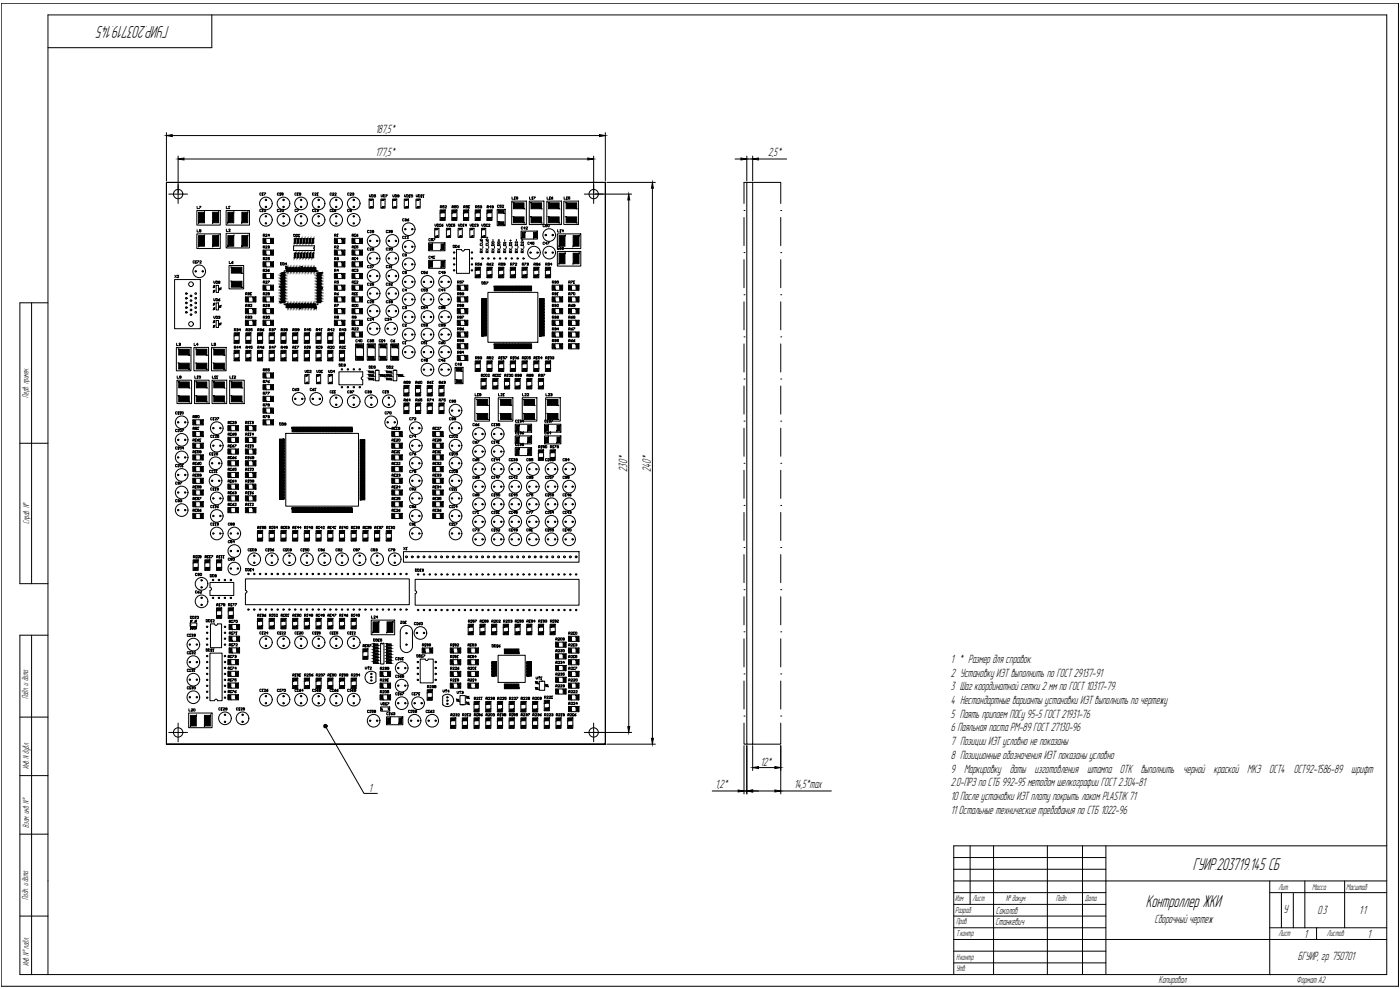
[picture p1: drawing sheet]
<svg xmlns="http://www.w3.org/2000/svg" width="841mm" height="594mm" viewBox="0 0 841 594" stroke-linecap="round" stroke-linejoin="round" font-family="sans-serif">
<defs><g id="words">
<g font-size="10.7">
<text x="102" y="16" transform="rotate(-180 102 16)">ГУИР.203719.145</text>
<text x="717" y="523">ГУИР.203719.145 СБ</text>
<text x="688" y="545">Контроллер ЖКИ</text>
</g>
<g font-size="7.5">
<text x="225" y="80">187,5*</text>
<text x="225" y="94">177,5*</text>
<text x="462" y="94">2,5*</text>
<text x="377" y="283" transform="rotate(-90 377 283)">230*</text>
<text x="391" y="284" transform="rotate(-90 391 284)">240*</text>
<text x="571" y="398">1 * Размер для справок.</text>
<text x="571" y="406">2 Установку ИЭТ выполнить по ГОСТ 29137-91</text>
<text x="571" y="415">3 Шаг координатной сетки 2 мм по ГОСТ 10317-79.</text>
<text x="571" y="423">4 Нестандартные варианты установки ИЭТ выполнить по чертежу</text>
<text x="571" y="431">5 Паять припоем ПОСу 95-5 ГОСТ 21931-76</text>
<text x="571" y="439">6 Паяльная паста РМ-89 ГОСТ 27130-96</text>
<text x="571" y="448">7 Позиции ИЭТ условно не показаны</text>
<text x="571" y="456">8 Позиционные обозначения ИЭТ показаны условно</text>
<text x="457" y="460">12*</text>
<text x="571" y="464">9</text>
<text x="579" y="464">Маркировку</text>
<text x="607" y="464">даты</text>
<text x="622" y="464">изготовления</text>
<text x="653" y="464">штампа ОТК</text>
<text x="685" y="464">выполнить</text>
<text x="711" y="464">черной</text>
<text x="729" y="464">краской</text>
<text x="749" y="464">МКЭ</text>
<text x="762" y="464">ОСТ4</text>
<text x="777" y="464">ОСТ92-1586-89</text>
<text x="812" y="464">шрифт</text>
<text x="430" y="473">1,2*</text>
<text x="477" y="473">14,5*max</text>
<text x="571" y="472">2.0-ПРЗ по СТБ 992-95 методом шелкографии ГОСТ 2.304-81.</text>
<text x="222" y="475">1</text>
<text x="571" y="481">10 После установки ИЭТ плату покрыть лаком PLASTIK 71</text>
<text x="571" y="489">11 Остальные технические требования по СТБ 1022-96</text>
<text x="771" y="548">У</text>
<text x="791" y="549">0.3</text>
<text x="817" y="549">1:1</text>
<text x="694" y="555">Сборочный чертеж</text>
<text x="784" y="563">1</text>
<text x="822" y="563">1</text>
<text x="780" y="577">БГУИР, гр. 750701</text>
</g>
<g font-size="6.4">
<text x="598" y="549">Соколов</text>
<text x="598" y="556">Станкевич</text>
<text x="696" y="591">Копировал</text>
</g>
<text font-size="5.9" x="779" y="591">Формат А2</text>
<g font-size="5.3">
<text x="17" y="239" transform="rotate(-90 17 239)">Перв. примен.</text>
<text x="17" y="315" transform="rotate(-90 17 315)">Справ. N°</text>
<text x="17" y="420" transform="rotate(-90 17 420)">Подп. и дата</text>
<text x="17" y="462" transform="rotate(-90 17 462)">Инв. N дубл.</text>
<text x="17" y="497" transform="rotate(-90 17 497)">Взам. инв. N°</text>
<text x="768" y="535">Лит.</text>
<text x="788" y="535">Масса</text>
<text x="809" y="535">Масштаб</text>
<text x="17" y="540" transform="rotate(-90 17 540)">Подп. и дата</text>
<text x="574" y="541">Изм</text>
<text x="584" y="541">Лист</text>
<text x="604" y="541">№ докум.</text>
<text x="634" y="541">Подп.</text>
<text x="652" y="541">Дата</text>
<text x="574" y="548">Разраб.</text>
<text x="574" y="555">Пров.</text>
<text x="574" y="562">Т.контр.</text>
<text x="768" y="562">Лист</text>
<text x="797" y="562">Листов</text>
<text x="17" y="580" transform="rotate(-90 17 580)">Инв. N° подл.</text>
<text x="574" y="576">Н.контр.</text>
<text x="574" y="583">Утв.</text>
</g>
</g></defs>
<g fill="#000" stroke="#000" stroke-width=".6">
<path d="M223 120h1zM223 120h1z"/>
<path d="M237 120h1zM237 120h1z"/>
<path d="M244 120h1zM244 120h1z"/>
<path d="M119 127v7l4-7zM123 127v7h-4z"/>
<path d="M128 127v7l3-7zM131 127v7h-3z"/>
<path d="M137 127v7l3-7zM140 127v7h-3z"/>
<path d="M145 127v7l4-7zM149 127v7h-4z"/>
<path d="M223 124v1l1-1zM223 125l1-1v1z"/>
<path d="M230 125h1v-1zM230 124h1l-1 1z"/>
<path d="M230 120h1zM230 120h1h-1z"/>
<path d="M237 124v1l1-1zM237 125l1-1v1z"/>
<path d="M244 124v1l1-1zM244 125l1-1v1z"/>
<path d="M251 125h1v-1zM251 124h1l-1 1z"/>
<path d="M251 120h1zM251 120h1h-1z"/>
<path d="M262 138h1v-1zM262 137h1l-1 1z"/>
<path d="M265 126v2l2-2zM265 128l2-2v2z"/>
<path d="M265 131v1l2-1zM265 132l2-1v1z"/>
<path d="M269 138h1v-1zM269 137h1l-1 1z"/>
<path d="M272 128h2v-2zM272 126h2l-2 2z"/>
<path d="M272 132h2v-1zM272 131h2l-2 1z"/>
<path d="M276 137v1l1-1zM276 138l1-1v1z"/>
<path d="M279 128h2v-2zM279 126h2l-2 2z"/>
<path d="M279 132h2v-1zM279 131h2l-2 1z"/>
<path d="M283 137v1l1-1zM283 138l1-1v1z"/>
<path d="M286 126v2l2-2zM286 128l2-2v2z"/>
<path d="M286 131v1l2-1zM286 132l2-1v1z"/>
<path d="M290 137v1l1-1zM290 138l1-1v1z"/>
<path d="M293 128h2v-2zM293 126h2l-2 2z"/>
<path d="M293 132h2v-1zM293 131h2l-2 1z"/>
<path d="M299 126l4 2v-2zM299 126l4 2h-4z"/>
<path d="M299 133l4 2v-2zM299 133l4 2h-4z"/>
<path d="M308 122v3h7zM308 122h7v3z"/>
<path d="M308 130v4h7zM308 130h7v4z"/>
<path d="M314 140v3l1-3zM315 140v3h-1z"/>
<path d="M319 122v3h6zM319 122h6v3z"/>
<path d="M319 130v4h6zM319 130h6v4z"/>
<path d="M321 140v3l1-3zM322 140v3h-1z"/>
<path d="M330 122v3h6zM330 122h6v3z"/>
<path d="M330 130v4h6zM330 130h6v4z"/>
<path d="M340 122l6 3v-3zM340 122l6 3h-6z"/>
<path d="M340 130l6 4v-4zM340 130l6 4h-6z"/>
<path d="M119 142v6l4-6zM123 142v6h-4z"/>
<path d="M128 142v6l3-6zM131 142v6h-3z"/>
<path d="M140 142l-3 6h3zM137 142h3l-3 6z"/>
<path d="M149 142l-4 6h4zM145 142h4l-4 6z"/>
<path d="M158 151v2h2zM158 151h2v2z"/>
<path d="M158 144v2h2zM158 144h2v2z"/>
<path d="M158 158l2 2v-2zM158 158l2 2h-2z"/>
<path d="M163 151v2h1zM163 151h1v2z"/>
<path d="M163 144v2h1zM163 144h1v2z"/>
<path d="M163 158l1 2v-2zM163 158l1 2h-1z"/>
<path d="M177 152v3l1-3zM178 152v3h-1z"/>
<path d="M177 143v3l1-3zM178 143v3h-1z"/>
<path d="M179 152v3l1-3zM180 152v3h-1z"/>
<path d="M179 143v3l1-3zM180 143v3h-1z"/>
<path d="M180 152v3l1-3zM181 152v3h-1z"/>
<path d="M180 143v3l1-3zM181 143v3h-1z"/>
<path d="M182 152v3l1-3zM183 152v3h-1z"/>
<path d="M182 143v3l1-3zM183 143v3h-1z"/>
<path d="M184 152v3l1-3zM185 152v3h-1z"/>
<path d="M184 143v3l1-3zM185 143v3h-1z"/>
<path d="M186 152v3l1-3zM187 152v3h-1z"/>
<path d="M186 143v3l1-3zM187 143v3h-1z"/>
<path d="M187 152v3l1-3zM188 152v3h-1z"/>
<path d="M187 143v3l1-3zM188 143v3h-1z"/>
<path d="M201 144v2h2zM201 144h2v2z"/>
<path d="M201 158l2 2v-2zM201 158l2 2h-2z"/>
<path d="M201 151l2 2v-2zM201 151l2 2h-2z"/>
<path d="M205 144v2h2zM205 144h2v2z"/>
<path d="M205 158l2 2v-2zM205 158l2 2h-2z"/>
<path d="M205 151l2 2v-2zM205 151l2 2h-2z"/>
<path d="M212 158l1 2v-2zM212 158l1 2h-1z"/>
<path d="M212 151l1 2v-2zM212 151l1 2h-1z"/>
<path d="M212 144l1 2v-2zM212 144l1 2h-1z"/>
<path d="M216 158l1 2v-2zM216 158l1 2h-1z"/>
<path d="M216 151l1 2v-2zM216 151l1 2h-1z"/>
<path d="M216 144l1 2v-2zM216 144l1 2h-1z"/>
<path d="M258 157v3l2-3zM260 157v3h-2z"/>
<path d="M258 147v3l2-3zM260 147v3h-2z"/>
<path d="M262 142h1zM262 142h1h-1z"/>
<path d="M265 157v3l2-3zM267 157v3h-2z"/>
<path d="M265 147v3l2-3zM267 147v3h-2z"/>
<path d="M269 142h1zM269 142h1h-1z"/>
<path d="M276 142h1zM276 142h1z"/>
<path d="M283 142h1zM283 142h1z"/>
<path d="M290 142h1zM290 142h1z"/>
<path d="M336 142v6l3-6zM339 142v6h-3z"/>
<path d="M336 152v6l3-6zM339 152v6h-3z"/>
<path d="M344 142v6l4-6zM348 142v6h-4z"/>
<path d="M344 152v6l4-6zM348 152v6h-4z"/>
<path d="M129 175h-1h1zM128 175h1h-1z"/>
<path d="M129 172l-1 1h1zM128 172h1l-1 1z"/>
<path d="M133 173l-1 1h1zM132 173h1l-1 1z"/>
<path d="M139 169l6 3v-3zM139 169l6 3h-6z"/>
<path d="M139 161l6 3v-3zM139 161l6 3h-6z"/>
<path d="M148 179l1 2v-2zM148 179l1 2h-1z"/>
<path d="M152 179l1 2v-2zM152 179l1 2h-1z"/>
<path d="M158 179l2 2v-2zM158 179l2 2h-2z"/>
<path d="M158 172l2 2v-2zM158 172l2 2h-2z"/>
<path d="M158 165l2 2v-2zM158 165l2 2h-2z"/>
<path d="M163 179l1 2v-2zM163 179l1 2h-1z"/>
<path d="M163 172l1 2v-2zM163 172l1 2h-1z"/>
<path d="M163 165l1 2v-2zM163 165l1 2h-1z"/>
<path d="M168 172l1 1zM168 172l1 1z"/>
<path d="M169 178v1l2-1zM169 179l2-1v1z"/>
<path d="M169 178h2zM169 178h2z"/>
<path d="M169 176h2zM169 176h2z"/>
<path d="M169 175h2zM169 175h2z"/>
<path d="M169 174v1l2-1zM169 175l2-1v1z"/>
<path d="M169 173v1l2-1zM169 174l2-1v1z"/>
<path d="M169 172v1l2-1zM169 173l2-1v1z"/>
<path d="M169 171v1l2-1zM169 172l2-1v1z"/>
<path d="M169 170v1l2-1zM169 171l2-1v1z"/>
<path d="M169 169v1l2-1zM169 170l2-1v1z"/>
<path d="M169 168v1l2-1zM169 169l2-1v1z"/>
<path d="M169 167h2zM169 167h2z"/>
<path d="M169 166h2zM169 166h2z"/>
<path d="M169 164h2zM169 164h2z"/>
<path d="M169 179v1l2-1zM169 180l2-1v1z"/>
<path d="M169 177h2zM169 177h2z"/>
<path d="M169 167v1l2-1zM169 168l2-1v1z"/>
<path d="M169 165h2zM169 165h2z"/>
<path d="M172 161v2zM172 161v2z"/>
<path d="M172 160v1zM172 160v1z"/>
<path d="M173 161v2zM173 161v2z"/>
<path d="M174 161v2zM174 161v2z"/>
<path d="M175 161v2zM175 161v2z"/>
<path d="M175 161v2h1zM175 161h1v2z"/>
<path d="M176 161v2h1zM176 161h1v2z"/>
<path d="M177 161v2h1zM177 161h1v2z"/>
<path d="M178 161v2h1zM178 161h1v2z"/>
<path d="M179 161v2h1zM179 161h1v2z"/>
<path d="M180 161v2h1zM180 161h1v2z"/>
<path d="M181 161v2h1zM181 161h1v2z"/>
<path d="M181 160l1 1zM181 160l1 1z"/>
<path d="M182 161v2h1zM182 161h1v2z"/>
<path d="M183 161v2zM183 161v2z"/>
<path d="M184 161v2zM184 161v2z"/>
<path d="M185 161v2zM185 161v2z"/>
<path d="M186 161v2zM186 161v2z"/>
<path d="M186 161v2h1zM186 161h1v2z"/>
<path d="M187 161v2h1zM187 161h1v2z"/>
<path d="M188 161v2h1zM188 161h1v2z"/>
<path d="M189 161v2h1zM189 161h1v2z"/>
<path d="M191 178h2zM191 178h2z"/>
<path d="M191 178v1l2-1zM191 179l2-1v1z"/>
<path d="M191 175h2zM191 175h2z"/>
<path d="M191 176h2zM191 176h2z"/>
<path d="M191 174v1l2-1zM191 175l2-1v1z"/>
<path d="M191 172v1l2-1zM191 173l2-1v1z"/>
<path d="M191 173v1l2-1zM191 174l2-1v1z"/>
<path d="M191 171v1l2-1zM191 172l2-1v1z"/>
<path d="M191 169v1l2-1zM191 170l2-1v1z"/>
<path d="M191 170v1l2-1zM191 171l2-1v1z"/>
<path d="M191 168v1l2-1zM191 169l2-1v1z"/>
<path d="M191 167h2zM191 167h2z"/>
<path d="M191 166h2zM191 166h2z"/>
<path d="M191 164h2zM191 164h2z"/>
<path d="M191 179v1l2-1zM191 180l2-1v1z"/>
<path d="M191 177h2zM191 177h2z"/>
<path d="M191 167v1l2-1zM191 168l2-1v1z"/>
<path d="M191 165h2zM191 165h2z"/>
<path d="M193 173v1zM193 173v1z"/>
<path d="M201 179l2 2v-2zM201 179l2 2h-2z"/>
<path d="M201 172l2 2v-2zM201 172l2 2h-2z"/>
<path d="M201 165l2 2v-2zM201 165l2 2h-2z"/>
<path d="M205 179l2 2v-2zM205 179l2 2h-2z"/>
<path d="M205 172l2 2v-2zM205 172l2 2h-2z"/>
<path d="M205 165l2 2v-2zM205 165l2 2h-2z"/>
<path d="M212 179l1 2v-2zM212 179l1 2h-1z"/>
<path d="M212 172l1 2v-2zM212 172l1 2h-1z"/>
<path d="M212 165l1 2v-2zM212 165l1 2h-1z"/>
<path d="M216 179l1 2v-2zM216 179l1 2h-1z"/>
<path d="M216 172l1 2v-2zM216 172l1 2h-1z"/>
<path d="M216 165l1 2v-2zM216 165l1 2h-1z"/>
<path d="M275 179l1 2v-2zM275 179l1 2h-1z"/>
<path d="M275 172l1 2v-2zM275 172l1 2h-1z"/>
<path d="M279 179l2 2v-2zM279 179l2 2h-2z"/>
<path d="M279 172l2 2v-2zM279 172l2 2h-2z"/>
<path d="M286 162h2v-1zM286 161h2l-2 1z"/>
<path d="M286 167h2v-2zM286 165h2l-2 2z"/>
<path d="M289 179v1l3-1zM289 180l3-1v1z"/>
<path d="M293 161v1l2-1zM293 162l2-1v1z"/>
<path d="M293 165v2l2-2zM293 167l2-2v2z"/>
<path d="M297 172v3v-3zM297 172v3z"/>
<path d="M298 172v3v-3zM298 172v3z"/>
<path d="M299 172v3v-3zM299 172v3z"/>
<path d="M300 172v3v-3zM300 172v3z"/>
<path d="M301 172v3v-3zM301 172v3z"/>
<path d="M301 172l1 3v-3zM301 172l1 3h-1z"/>
<path d="M300 162h2v-1zM300 161h2l-2 1z"/>
<path d="M300 167h2v-2zM300 165h2l-2 2z"/>
<path d="M302 172l1 3v-3zM302 172l1 3h-1z"/>
<path d="M303 172l1 3v-3zM303 172l1 3h-1z"/>
<path d="M304 172l1 3v-3zM304 172l1 3h-1z"/>
<path d="M305 172l1 3v-3zM305 172l1 3h-1z"/>
<path d="M306 172l1 3v-3zM306 172l1 3h-1z"/>
<path d="M307 172v3v-3zM307 172v3z"/>
<path d="M308 172v3v-3zM308 172v3z"/>
<path d="M307 162h2v-1zM307 161h2l-2 1z"/>
<path d="M307 167h2v-2zM307 165h2l-2 2z"/>
<path d="M309 172v3v-3zM309 172v3z"/>
<path d="M310 172v3v-3zM310 172v3z"/>
<path d="M311 172v3v-3zM311 172v3z"/>
<path d="M312 172v3v-3zM312 172v3z"/>
<path d="M312 172l1 3v-3zM312 172l1 3h-1z"/>
<path d="M313 172l1 3v-3zM313 172l1 3h-1z"/>
<path d="M314 161v1l2-1zM314 162l2-1v1z"/>
<path d="M314 165v2l2-2zM314 167l2-2v2z"/>
<path d="M314 172l1 3v-3zM314 172l1 3h-1z"/>
<path d="M315 172l1 3v-3zM315 172l1 3h-1z"/>
<path d="M316 172l1 3v-3zM316 172l1 3h-1z"/>
<path d="M317 172v3v-3zM317 172v3z"/>
<path d="M318 172v3v-3zM318 172v3z"/>
<path d="M319 172v3v-3zM319 172v3z"/>
<path d="M321 162h2v-1zM321 161h2l-2 1z"/>
<path d="M321 167h2v-2zM321 165h2l-2 2z"/>
<path d="M324 179v1l3-1zM324 180l3-1v1z"/>
<path d="M328 161v1l2-1zM328 162l2-1v1z"/>
<path d="M328 165v2l2-2zM328 167l2-2v2z"/>
<path d="M332 172v2h1zM332 172h1v2z"/>
<path d="M336 172v2h2zM336 172h2v2z"/>
<path d="M342 172v2h1zM342 172h1v2z"/>
<path d="M342 179l1 2v-2zM342 179l1 2h-1z"/>
<path d="M346 172v2h1zM346 172h1v2z"/>
<path d="M346 179l1 2v-2zM346 179l1 2h-1z"/>
<path d="M129 196h-1h1zM128 196h1h-1z"/>
<path d="M129 193l-1 1h1zM128 193h1l-1 1z"/>
<path d="M129 185l-1 1h1zM128 185h1l-1 1z"/>
<path d="M129 182l-1 1h1zM128 182h1l-1 1z"/>
<path d="M133 194l-1 1h1zM132 194h1l-1 1z"/>
<path d="M133 184l-1 1h1zM132 184h1l-1 1z"/>
<path d="M148 193v2h1zM148 193h1v2z"/>
<path d="M148 186l1 2v-2zM148 186l1 2h-1z"/>
<path d="M152 193v2h1zM152 193h1v2z"/>
<path d="M152 186l1 2v-2zM152 186l1 2h-1z"/>
<path d="M158 186l2 2v-2zM158 186l2 2h-2z"/>
<path d="M158 193l2 2v-2zM158 193l2 2h-2z"/>
<path d="M163 186l1 2v-2zM163 186l1 2h-1z"/>
<path d="M163 193l1 2v-2zM163 193l1 2h-1z"/>
<path d="M168 181l1 1zM168 181l1 1z"/>
<path d="M169 181v1l2-1zM169 182l2-1v1z"/>
<path d="M169 180v1l2-1zM169 181l2-1v1z"/>
<path d="M172 183v2zM172 183v2z"/>
<path d="M173 183v2zM173 183v2z"/>
<path d="M174 183v2zM174 183v2z"/>
<path d="M175 183v2zM175 183v2z"/>
<path d="M175 183v2h1zM175 183h1v2z"/>
<path d="M176 183v2h1zM176 183h1v2z"/>
<path d="M177 183v2h1zM177 183h1v2z"/>
<path d="M178 183v2h1zM178 183h1v2z"/>
<path d="M179 183v2h1zM179 183h1v2z"/>
<path d="M180 183v2h1zM180 183h1v2z"/>
<path d="M180 185h1zM180 185h1z"/>
<path d="M181 183v2h1zM181 183h1v2z"/>
<path d="M182 183v2h1zM182 183h1v2z"/>
<path d="M183 183v2zM183 183v2z"/>
<path d="M184 183v2zM184 183v2z"/>
<path d="M185 183v2zM185 183v2z"/>
<path d="M186 183v2zM186 183v2z"/>
<path d="M186 183v2h1zM186 183h1v2z"/>
<path d="M187 183v2h1zM187 183h1v2z"/>
<path d="M188 183v2h1zM188 183h1v2z"/>
<path d="M189 183v2h1zM189 183h1v2z"/>
<path d="M189 185h1zM189 185h1z"/>
<path d="M191 181v1l2-1zM191 182l2-1v1z"/>
<path d="M191 180v1l2-1zM191 181l2-1v1z"/>
<path d="M201 193v2h2zM201 193h2v2z"/>
<path d="M201 186l2 2v-2zM201 186l2 2h-2z"/>
<path d="M205 193v2h2zM205 193h2v2z"/>
<path d="M205 186l2 2v-2zM205 186l2 2h-2z"/>
<path d="M212 193v2h1zM212 193h1v2z"/>
<path d="M212 186l1 2v-2zM212 186l1 2h-1z"/>
<path d="M216 193v2h1zM216 193h1v2z"/>
<path d="M216 186l1 2v-2zM216 186l1 2h-1z"/>
<path d="M275 186v2h1zM275 186h1v2z"/>
<path d="M275 200l1 2v-2zM275 200l1 2h-1z"/>
<path d="M275 193l1 2v-2zM275 193l1 2h-1z"/>
<path d="M279 186v2h2zM279 186h2v2z"/>
<path d="M279 200l2 2v-2zM279 200l2 2h-2z"/>
<path d="M279 193l2 2v-2zM279 193l2 2h-2z"/>
<path d="M289 199h3zM289 199h3z"/>
<path d="M289 198h3zM289 198h3z"/>
<path d="M289 197h3zM289 197h3z"/>
<path d="M289 196h3zM289 196h3z"/>
<path d="M289 195h3zM289 195h3z"/>
<path d="M289 194v1l3-1zM289 195l3-1v1z"/>
<path d="M289 193v1l3-1zM289 194l3-1v1z"/>
<path d="M289 192v1l3-1zM289 193l3-1v1z"/>
<path d="M289 191v1l3-1zM289 192l3-1v1z"/>
<path d="M289 190v1l3-1zM289 191l3-1v1z"/>
<path d="M289 189v1l3-1zM289 190l3-1v1z"/>
<path d="M289 189h3zM289 189h3z"/>
<path d="M289 187h3zM289 187h3z"/>
<path d="M289 186h3zM289 186h3z"/>
<path d="M289 184h3zM289 184h3z"/>
<path d="M289 183v1l3-1zM289 184l3-1v1z"/>
<path d="M289 181v1l3-1zM289 182l3-1v1z"/>
<path d="M289 180v1l3-1zM289 181l3-1v1z"/>
<path d="M289 200h3zM289 200h3z"/>
<path d="M289 188h3zM289 188h3z"/>
<path d="M289 185h3zM289 185h3z"/>
<path d="M289 182v1l3-1zM289 183l3-1v1z"/>
<path d="M324 198h3zM324 198h3z"/>
<path d="M324 199h3zM324 199h3z"/>
<path d="M324 197h3zM324 197h3z"/>
<path d="M324 195h3zM324 195h3z"/>
<path d="M324 196h3zM324 196h3z"/>
<path d="M324 194v1l3-1zM324 195l3-1v1z"/>
<path d="M324 192v1l3-1zM324 193l3-1v1z"/>
<path d="M324 193v1l3-1zM324 194l3-1v1z"/>
<path d="M324 191v1l3-1zM324 192l3-1v1z"/>
<path d="M324 189v1l3-1zM324 190l3-1v1z"/>
<path d="M324 190v1l3-1zM324 191l3-1v1z"/>
<path d="M324 189h3zM324 189h3z"/>
<path d="M324 187h3zM324 187h3z"/>
<path d="M324 186h3zM324 186h3z"/>
<path d="M324 184h3zM324 184h3z"/>
<path d="M324 183v1l3-1zM324 184l3-1v1z"/>
<path d="M324 181v1l3-1zM324 182l3-1v1z"/>
<path d="M324 180v1l3-1zM324 181l3-1v1z"/>
<path d="M324 200h3zM324 200h3z"/>
<path d="M324 188h3zM324 188h3z"/>
<path d="M324 185h3zM324 185h3z"/>
<path d="M324 182v1l3-1zM324 183l3-1v1z"/>
<path d="M332 186v2h1zM332 186h1v2z"/>
<path d="M332 193v2h1zM332 193h1v2z"/>
<path d="M332 179v2h1zM332 179h1v2z"/>
<path d="M332 200l1 2v-2zM332 200l1 2h-1z"/>
<path d="M336 186v2h2zM336 186h2v2z"/>
<path d="M336 193v2h2zM336 193h2v2z"/>
<path d="M336 179v2h2zM336 179h2v2z"/>
<path d="M336 200l2 2v-2zM336 200l2 2h-2z"/>
<path d="M342 193v2h1zM342 193h1v2z"/>
<path d="M342 186l1 2v-2zM342 186l1 2h-1z"/>
<path d="M346 193v2h1zM346 193h1v2z"/>
<path d="M346 186l1 2v-2zM346 186l1 2h-1z"/>
<path d="M107 218l7 4v-4zM107 218l7 4h-7z"/>
<path d="M107 210l7 3v-3zM107 210l7 3h-7z"/>
<path d="M118 218l6 4v-4zM118 218l6 4h-6z"/>
<path d="M118 210l6 3v-3zM118 210l6 3h-6z"/>
<path d="M128 218l7 4v-4zM128 218l7 4h-7z"/>
<path d="M128 210l7 3v-3zM128 210l7 3h-7z"/>
<path d="M141 215v1l2-1zM141 216l2-1v1z"/>
<path d="M141 200v2l2-2zM141 202l2-2v2z"/>
<path d="M141 204v2l2-2zM141 206l2-2v2z"/>
<path d="M141 211v1l2-1zM141 212l2-1v1z"/>
<path d="M148 215v1l2-1zM148 216l2-1v1z"/>
<path d="M148 200v2l2-2zM148 202l2-2v2z"/>
<path d="M148 204v2l2-2zM148 206l2-2v2z"/>
<path d="M148 211v1l2-1zM148 212l2-1v1z"/>
<path d="M155 215v1l2-1zM155 216l2-1v1z"/>
<path d="M155 200v2l2-2zM155 202l2-2v2z"/>
<path d="M155 204v2l2-2zM155 206l2-2v2z"/>
<path d="M155 211v1l2-1zM155 212l2-1v1z"/>
<path d="M162 215v1l2-1zM162 216l2-1v1z"/>
<path d="M162 211v1l2-1zM162 212l2-1v1z"/>
<path d="M162 202h2v-2zM162 200h2l-2 2z"/>
<path d="M162 206h2v-2zM162 204h2l-2 2z"/>
<path d="M169 215v1l2-1zM169 216l2-1v1z"/>
<path d="M169 211v1l2-1zM169 212l2-1v1z"/>
<path d="M169 202h2v-2zM169 200h2l-2 2z"/>
<path d="M169 206h2v-2zM169 204h2l-2 2z"/>
<path d="M176 200v2l2-2zM176 202l2-2v2z"/>
<path d="M176 204v2l2-2zM176 206l2-2v2z"/>
<path d="M176 216h2v-1zM176 215h2l-2 1z"/>
<path d="M176 212h2v-1zM176 211h2l-2 1z"/>
<path d="M183 215v1l2-1zM183 216l2-1v1z"/>
<path d="M183 200v2l2-2zM183 202l2-2v2z"/>
<path d="M183 204v2l2-2zM183 206l2-2v2z"/>
<path d="M183 211v1l2-1zM183 212l2-1v1z"/>
<path d="M190 215v1l2-1zM190 216l2-1v1z"/>
<path d="M190 200v2l2-2zM190 202l2-2v2z"/>
<path d="M190 204v2l2-2zM190 206l2-2v2z"/>
<path d="M190 211v1l2-1zM190 212l2-1v1z"/>
<path d="M197 215v1l3-1zM197 216l3-1v1z"/>
<path d="M197 200v2l3-2zM197 202l3-2v2z"/>
<path d="M197 204v2l3-2zM197 206l3-2v2z"/>
<path d="M197 211v1l3-1zM197 212l3-1v1z"/>
<path d="M204 215v1l3-1zM204 216l3-1v1z"/>
<path d="M204 200v2l3-2zM204 202l3-2v2z"/>
<path d="M204 204v2l3-2zM204 206l3-2v2z"/>
<path d="M204 211v1l3-1zM204 212l3-1v1z"/>
<path d="M212 200v2h1zM212 200h1v2z"/>
<path d="M214 214v2h4zM214 214h4v2z"/>
<path d="M214 207v2h4zM214 207h4v2z"/>
<path d="M216 200v2h1zM216 200h1v2z"/>
<path d="M221 214l4 2v-2zM221 214l4 2h-4z"/>
<path d="M221 207l4 2v-2zM221 207l4 2h-4z"/>
<path d="M228 214l4 2v-2zM228 214l4 2h-4z"/>
<path d="M228 207l4 2v-2zM228 207l4 2h-4z"/>
<path d="M235 214l4 2v-2zM235 214l4 2h-4z"/>
<path d="M235 207l4 2v-2zM235 207l4 2h-4z"/>
<path d="M275 214l1 2v-2zM275 214l1 2h-1z"/>
<path d="M275 207l1 2v-2zM275 207l1 2h-1z"/>
<path d="M279 214l2 2v-2zM279 214l2 2h-2z"/>
<path d="M279 207l2 2v-2zM279 207l2 2h-2z"/>
<path d="M286 217v2l2-2zM286 219l2-2v2z"/>
<path d="M289 201v1l3-1zM289 202l3-1v1z"/>
<path d="M289 200v1l3-1zM289 201l3-1v1z"/>
<path d="M293 217v2l2-2zM293 219l2-2v2z"/>
<path d="M297 207v2v-2zM297 207v2z"/>
<path d="M298 207v2v-2zM298 207v2z"/>
<path d="M299 207v2v-2zM299 207v2z"/>
<path d="M300 217v2l2-2zM300 219l2-2v2z"/>
<path d="M300 207v2v-2zM300 207v2z"/>
<path d="M301 207v2v-2zM301 207v2z"/>
<path d="M301 207l1 2v-2zM301 207l1 2h-1z"/>
<path d="M302 207l1 2v-2zM302 207l1 2h-1z"/>
<path d="M303 207l1 2v-2zM303 207l1 2h-1z"/>
<path d="M304 207l1 2v-2zM304 207l1 2h-1z"/>
<path d="M305 207l1 2v-2zM305 207l1 2h-1z"/>
<path d="M306 207l1 2v-2zM306 207l1 2h-1z"/>
<path d="M307 217v2l2-2zM307 219l2-2v2z"/>
<path d="M307 207v2v-2zM307 207v2z"/>
<path d="M308 207v2v-2zM308 207v2z"/>
<path d="M309 207v2v-2zM309 207v2z"/>
<path d="M310 207v2v-2zM310 207v2z"/>
<path d="M311 207v2v-2zM311 207v2z"/>
<path d="M312 207v2v-2zM312 207v2z"/>
<path d="M312 207l1 2v-2zM312 207l1 2h-1z"/>
<path d="M313 207l1 2v-2zM313 207l1 2h-1z"/>
<path d="M314 217v2l2-2zM314 219l2-2v2z"/>
<path d="M314 207l1 2v-2zM314 207l1 2h-1z"/>
<path d="M315 207l1 2v-2zM315 207l1 2h-1z"/>
<path d="M316 207l1 2v-2zM316 207l1 2h-1z"/>
<path d="M317 207v2v-2zM317 207v2z"/>
<path d="M318 207v2v-2zM318 207v2z"/>
<path d="M319 207v2v-2zM319 207v2z"/>
<path d="M321 219h2v-2zM321 217h2l-2 2z"/>
<path d="M324 201v1l3-1zM324 202l3-1v1z"/>
<path d="M324 200v1l3-1zM324 201l3-1v1z"/>
<path d="M328 217v2l2-2zM328 219l2-2v2z"/>
<path d="M332 207l1 2v-2zM332 207l1 2h-1z"/>
<path d="M336 207l2 2v-2zM336 207l2 2h-2z"/>
<path d="M342 200v2h1zM342 200h1v2z"/>
<path d="M342 207v2h1zM342 207h1v2z"/>
<path d="M346 200v2h1zM346 200h1v2z"/>
<path d="M346 207v2h1zM346 207h1v2z"/>
<path d="M107 229v4h7zM107 229h7v4z"/>
<path d="M118 229v4h6zM118 229h6v4z"/>
<path d="M128 229v4h7zM128 229h7v4z"/>
<path d="M139 229v4h6zM139 229h6v4z"/>
<path d="M158 231v3h2zM158 231h2v3z"/>
<path d="M158 224v3h2zM158 224h2v3z"/>
<path d="M163 231v3h1zM163 231h1v3z"/>
<path d="M163 224v3h1zM163 224h1v3z"/>
<path d="M184 230h1zM184 230h1h-1z"/>
<path d="M184 226h1v-1zM184 225h1l-1 1z"/>
<path d="M191 230h1zM191 230h1h-1z"/>
<path d="M191 226h1v-1zM191 225h1l-1 1z"/>
<path d="M198 230h1zM198 230h1h-1z"/>
<path d="M198 226h1v-1zM198 225h1l-1 1z"/>
<path d="M222 223v1h2zM222 223h2v1z"/>
<path d="M222 227v1h2zM222 227h2v1z"/>
<path d="M222 225v1h2zM222 225h2v1z"/>
<path d="M229 225v1h2zM229 225h2v1z"/>
<path d="M232 223v1h3zM232 223h3v1z"/>
<path d="M232 227v1h3zM232 227h3v1z"/>
<path d="M232 225v1h3zM232 225h3v1z"/>
<path d="M239 225v1h3zM239 225h3v1z"/>
<path d="M243 233h2v-1zM243 232h2l-2 1z"/>
<path d="M243 238h2v-2zM243 236h2l-2 2z"/>
<path d="M250 233h2v-1zM250 232h2l-2 1z"/>
<path d="M250 238h2v-2zM250 236h2l-2 2z"/>
<path d="M257 233h2v-1zM257 232h2l-2 1z"/>
<path d="M257 238h2v-2zM257 236h2l-2 2z"/>
<path d="M264 233h2v-1zM264 232h2l-2 1z"/>
<path d="M264 238h2v-2zM264 236h2l-2 2z"/>
<path d="M274 228l3 2v-2zM274 228l3 2h-3z"/>
<path d="M274 221l3 2v-2zM274 221l3 2h-3z"/>
<path d="M286 221v2l2-2zM286 223l2-2v2z"/>
<path d="M289 233h3v-1zM289 232h3l-3 1z"/>
<path d="M289 229h3v-1zM289 228h3l-3 1z"/>
<path d="M293 221v2l2-2zM293 223l2-2v2z"/>
<path d="M287 240l6 3v-3zM287 240l6 3h-6z"/>
<path d="M296 233h3v-1zM296 232h3l-3 1z"/>
<path d="M296 229h3v-1zM296 228h3l-3 1z"/>
<path d="M300 221v2l2-2zM300 223l2-2v2z"/>
<path d="M303 232v1l3-1zM303 233l3-1v1z"/>
<path d="M303 228v1l3-1zM303 229l3-1v1z"/>
<path d="M307 221v2l2-2zM307 223l2-2v2z"/>
<path d="M301 240l6 3v-3zM301 240l6 3h-6z"/>
<path d="M310 233h2v-1zM310 232h2l-2 1z"/>
<path d="M310 229h2v-1zM310 228h2l-2 1z"/>
<path d="M314 221v2l2-2zM314 223l2-2v2z"/>
<path d="M317 233h2v-1zM317 232h2l-2 1z"/>
<path d="M317 229h2v-1zM317 228h2l-2 1z"/>
<path d="M321 223h2v-2zM321 221h2l-2 2z"/>
<path d="M324 232v1l2-1zM324 233l2-1v1z"/>
<path d="M324 228v1l2-1zM324 229l2-1v1z"/>
<path d="M328 221v2l2-2zM328 223l2-2v2z"/>
<path d="M107 238v3h7zM107 238h7v3z"/>
<path d="M116 253v2h2zM116 253h2v2z"/>
<path d="M118 238v3h6zM118 238h6v3z"/>
<path d="M120 253v2h2zM120 253h2v2z"/>
<path d="M128 238v3h7zM128 238h7v3z"/>
<path d="M137 256l2 2v-2zM137 256l2 2h-2z"/>
<path d="M139 238v3h6zM139 238h6v3z"/>
<path d="M141 256l2 2v-2zM141 256l2 2h-2z"/>
<path d="M148 256l1 2v-2zM148 256l1 2h-1z"/>
<path d="M152 256l1 2v-2zM152 256l1 2h-1z"/>
<path d="M158 246v2h2zM158 246h2v2z"/>
<path d="M158 238v3h2zM158 238h2v3z"/>
<path d="M158 253l2 2v-2zM158 253l2 2h-2z"/>
<path d="M163 246v2h1zM163 246h1v2z"/>
<path d="M163 238v3h1zM163 238h1v3z"/>
<path d="M163 253l1 2v-2zM163 253l1 2h-1z"/>
<path d="M175 257v2h1zM175 257h1v2z"/>
<path d="M176 257v2h1zM176 257h1v2z"/>
<path d="M177 257v2h1zM177 257h1v2z"/>
<path d="M178 257v2h1zM178 257h1v2z"/>
<path d="M179 257v2h1zM179 257h1v2z"/>
<path d="M180 257v2h1zM180 257h1v2z"/>
<path d="M181 257v2zM181 257v2z"/>
<path d="M182 257v2zM182 257v2z"/>
<path d="M183 257v2zM183 257v2z"/>
<path d="M184 257v2zM184 257v2z"/>
<path d="M185 257v2zM185 257v2z"/>
<path d="M186 257v2zM186 257v2z"/>
<path d="M186 257v2h1zM186 257h1v2z"/>
<path d="M187 257v2h1zM187 257h1v2z"/>
<path d="M188 257v2h1zM188 257h1v2z"/>
<path d="M189 257v2h1zM189 257h1v2z"/>
<path d="M190 257v2h1zM190 257h1v2z"/>
<path d="M191 257v2zM191 257v2z"/>
<path d="M192 257v2zM192 257v2z"/>
<path d="M193 257v2zM193 257v2z"/>
<path d="M194 257v2zM194 257v2z"/>
<path d="M195 257v2zM195 257v2z"/>
<path d="M196 257v2zM196 257v2z"/>
<path d="M196 257v2h1zM196 257h1v2z"/>
<path d="M197 257v2h1zM197 257h1v2z"/>
<path d="M198 257v2h1zM198 257h1v2z"/>
<path d="M199 257v2h1zM199 257h1v2z"/>
<path d="M200 257v2h1zM200 257h1v2z"/>
<path d="M201 257v2h1zM201 257h1v2z"/>
<path d="M202 257v2zM202 257v2z"/>
<path d="M203 257v2zM203 257v2z"/>
<path d="M204 257v2zM204 257v2z"/>
<path d="M205 257v2zM205 257v2z"/>
<path d="M206 257v2zM206 257v2z"/>
<path d="M207 257v2zM207 257v2z"/>
<path d="M207 257v2h1zM207 257h1v2z"/>
<path d="M208 257v2h1zM208 257h1v2z"/>
<path d="M209 257v2h1zM209 257h1v2z"/>
<path d="M210 257v2h1zM210 257h1v2z"/>
<path d="M211 257v2h1zM211 257h1v2z"/>
<path d="M243 248h2v-1zM243 247h2l-2 1z"/>
<path d="M243 244h2v-2zM243 242h2l-2 2z"/>
<path d="M250 248h2v-1zM250 247h2l-2 1z"/>
<path d="M250 244h2v-2zM250 242h2l-2 2z"/>
<path d="M257 248h2v-1zM257 247h2l-2 1z"/>
<path d="M257 244h2v-2zM257 242h2l-2 2z"/>
<path d="M264 248h2v-1zM264 247h2l-2 1z"/>
<path d="M264 244h2v-2zM264 242h2l-2 2z"/>
<path d="M287 248l6 4v-4zM287 248l6 4h-6z"/>
<path d="M301 248l6 4v-4zM301 248l6 4h-6z"/>
<path d="M310 256v3l2-3zM312 256v3h-2z"/>
<path d="M315 248v4h6zM315 248h6v4z"/>
<path d="M315 240v3h6zM315 240h6v3z"/>
<path d="M317 256v3l2-3zM319 256v3h-2z"/>
<path d="M329 248v4h6zM329 248h6v4z"/>
<path d="M329 240v3h6zM329 240h6v3z"/>
<path d="M329 256l-1 3h1zM328 256h1l-1 3z"/>
<path d="M336 256l-1 3h1zM335 256h1l-1 3z"/>
<path d="M116 260v2h2zM116 260h2v2z"/>
<path d="M116 274v2h2zM116 274h2v2z"/>
<path d="M116 267v2h2zM116 267h2v2z"/>
<path d="M120 260v2h2zM120 260h2v2z"/>
<path d="M120 274v2h2zM120 274h2v2z"/>
<path d="M120 267v2h2zM120 267h2v2z"/>
<path d="M137 277v2h2zM137 277h2v2z"/>
<path d="M137 270v2h2zM137 270h2v2z"/>
<path d="M137 263v2h2zM137 263h2v2z"/>
<path d="M141 277v2h2zM141 277h2v2z"/>
<path d="M141 270v2h2zM141 270h2v2z"/>
<path d="M141 263v2h2zM141 263h2v2z"/>
<path d="M148 277l1 2v-2zM148 277l1 2h-1z"/>
<path d="M148 270l1 2v-2zM148 270l1 2h-1z"/>
<path d="M148 263l1 2v-2zM148 263l1 2h-1z"/>
<path d="M152 277l1 2v-2zM152 277l1 2h-1z"/>
<path d="M152 270l1 2v-2zM152 270l1 2h-1z"/>
<path d="M152 263l1 2v-2zM152 263l1 2h-1z"/>
<path d="M168 279h3v-1zM168 278h3l-3 1z"/>
<path d="M168 278h3v-1zM168 277h3l-3 1z"/>
<path d="M168 276h3zM168 276h3h-3z"/>
<path d="M168 274h3zM168 274h3h-3z"/>
<path d="M168 275h3zM168 275h3h-3z"/>
<path d="M168 273h3zM168 273h3h-3z"/>
<path d="M168 272h3zM168 272h3h-3z"/>
<path d="M168 272h3v-1zM168 271h3l-3 1z"/>
<path d="M168 271h3v-1zM168 270h3l-3 1z"/>
<path d="M168 270h3v-1zM168 269h3l-3 1z"/>
<path d="M168 269h3v-1zM168 268h3l-3 1z"/>
<path d="M168 268h3v-1zM168 267h3l-3 1z"/>
<path d="M168 267h3zM168 267h3h-3z"/>
<path d="M168 266h3zM168 266h3h-3z"/>
<path d="M168 265h3zM168 265h3h-3z"/>
<path d="M168 264h3zM168 264h3h-3z"/>
<path d="M168 280h3v-1zM168 279h3l-3 1z"/>
<path d="M168 277h3zM168 277h3h-3z"/>
<path d="M216 278h3zM216 278h3h-3z"/>
<path d="M216 279h3zM216 279h3h-3z"/>
<path d="M216 277h3zM216 277h3h-3z"/>
<path d="M216 276h3v-1zM216 275h3l-3 1z"/>
<path d="M216 276h3zM216 276h3h-3z"/>
<path d="M216 275h3v-1zM216 274h3l-3 1z"/>
<path d="M216 273h3v-1zM216 272h3l-3 1z"/>
<path d="M216 274h3v-1zM216 273h3l-3 1z"/>
<path d="M216 272h3v-1zM216 271h3l-3 1z"/>
<path d="M216 270h3zM216 270h3h-3z"/>
<path d="M216 269h3zM216 269h3h-3z"/>
<path d="M216 267h3zM216 267h3h-3z"/>
<path d="M216 266h3zM216 266h3h-3z"/>
<path d="M216 265h3v-1zM216 264h3l-3 1z"/>
<path d="M216 271h3zM216 271h3h-3z"/>
<path d="M216 268h3zM216 268h3h-3z"/>
<path d="M216 266h3v-1zM216 265h3l-3 1z"/>
<path d="M236 260v2h1zM236 260h1v2z"/>
<path d="M236 274v2h1zM236 274h1v2z"/>
<path d="M236 267v2h1zM236 267h1v2z"/>
<path d="M240 260v2h1zM240 260h1v2z"/>
<path d="M240 274v2h1zM240 274h1v2z"/>
<path d="M240 267v2h1zM240 267h1v2z"/>
<path d="M260 260v2h2zM260 260h2v2z"/>
<path d="M260 274v2h2zM260 274h2v2z"/>
<path d="M260 267v2h2zM260 267h2v2z"/>
<path d="M265 260v2h1zM265 260h1v2z"/>
<path d="M265 274v2h1zM265 274h1v2z"/>
<path d="M265 267v2h1zM265 267h1v2z"/>
<path d="M310 270v3l2-3zM312 270v3h-2z"/>
<path d="M310 263v3l2-3zM312 263v3h-2z"/>
<path d="M317 270v3l2-3zM319 270v3h-2z"/>
<path d="M317 263v3l2-3zM319 263v3h-2z"/>
<path d="M324 275v1l2-1zM324 276l2-1v1z"/>
<path d="M324 271v1l2-1zM324 272l2-1v1z"/>
<path d="M329 263l-1 3h1zM328 263h1l-1 3z"/>
<path d="M331 276h2v-1zM331 275h2l-2 1z"/>
<path d="M331 272h2v-1zM331 271h2l-2 1z"/>
<path d="M336 263l-1 3h1zM335 263h1l-1 3z"/>
<path d="M116 295v2h2zM116 295h2v2z"/>
<path d="M116 288v2h2zM116 288h2v2z"/>
<path d="M116 281v2h2zM116 281h2v2z"/>
<path d="M120 295v2h2zM120 295h2v2z"/>
<path d="M120 288v2h2zM120 288h2v2z"/>
<path d="M120 281v2h2zM120 281h2v2z"/>
<path d="M137 291v2h2zM137 291h2v2z"/>
<path d="M137 284v2h2zM137 284h2v2z"/>
<path d="M141 291v2h2zM141 291h2v2z"/>
<path d="M141 284v2h2zM141 284h2v2z"/>
<path d="M148 284v2h1zM148 284h1v2z"/>
<path d="M148 291l1 2v-2zM148 291l1 2h-1z"/>
<path d="M152 284v2h1zM152 284h1v2z"/>
<path d="M152 291l1 2v-2zM152 291l1 2h-1z"/>
<path d="M168 299h3v-1zM168 298h3l-3 1z"/>
<path d="M168 298h3zM168 298h3h-3z"/>
<path d="M168 296h3zM168 296h3h-3z"/>
<path d="M168 295h3zM168 295h3h-3z"/>
<path d="M168 294h3zM168 294h3h-3z"/>
<path d="M168 294h3v-1zM168 293h3l-3 1z"/>
<path d="M168 293h3v-1zM168 292h3l-3 1z"/>
<path d="M168 292h3v-1zM168 291h3l-3 1z"/>
<path d="M168 291h3v-1zM168 290h3l-3 1z"/>
<path d="M168 290h3v-1zM168 289h3l-3 1z"/>
<path d="M168 289h3v-1zM168 288h3l-3 1z"/>
<path d="M168 288h3zM168 288h3h-3z"/>
<path d="M168 287h3zM168 287h3h-3z"/>
<path d="M168 286h3zM168 286h3h-3z"/>
<path d="M168 284h3zM168 284h3h-3z"/>
<path d="M168 283h3zM168 283h3h-3z"/>
<path d="M168 282h3v-1zM168 281h3l-3 1z"/>
<path d="M168 281h3v-1zM168 280h3l-3 1z"/>
<path d="M168 300h3v-1zM168 299h3l-3 1z"/>
<path d="M168 297h3zM168 297h3h-3z"/>
<path d="M168 285h3zM168 285h3h-3z"/>
<path d="M168 283h3v-1zM168 282h3l-3 1z"/>
<path d="M216 298h3zM216 298h3h-3z"/>
<path d="M216 299h3zM216 299h3h-3z"/>
<path d="M216 298h3v-1zM216 297h3l-3 1z"/>
<path d="M216 296h3v-1zM216 295h3l-3 1z"/>
<path d="M216 297h3v-1zM216 296h3l-3 1z"/>
<path d="M216 295h3v-1zM216 294h3l-3 1z"/>
<path d="M216 293h3v-1zM216 292h3l-3 1z"/>
<path d="M216 292h3zM216 292h3h-3z"/>
<path d="M216 290h3zM216 290h3h-3z"/>
<path d="M216 289h3zM216 289h3h-3z"/>
<path d="M216 287h3zM216 287h3h-3z"/>
<path d="M216 287h3v-1zM216 286h3l-3 1z"/>
<path d="M216 285h3v-1zM216 284h3l-3 1z"/>
<path d="M216 283h3v-1zM216 282h3l-3 1z"/>
<path d="M216 284h3v-1zM216 283h3l-3 1z"/>
<path d="M216 281h3zM216 281h3h-3z"/>
<path d="M216 282h3v-1zM216 281h3l-3 1z"/>
<path d="M216 280h3zM216 280h3h-3z"/>
<path d="M216 294h3v-1zM216 293h3l-3 1z"/>
<path d="M216 291h3zM216 291h3h-3z"/>
<path d="M216 288h3zM216 288h3h-3z"/>
<path d="M216 286h3v-1zM216 285h3l-3 1z"/>
<path d="M236 295v2h1zM236 295h1v2z"/>
<path d="M236 288v2h1zM236 288h1v2z"/>
<path d="M236 281v2h1zM236 281h1v2z"/>
<path d="M240 295v2h1zM240 295h1v2z"/>
<path d="M240 288v2h1zM240 288h1v2z"/>
<path d="M240 281v2h1zM240 281h1v2z"/>
<path d="M260 295v2h2zM260 295h2v2z"/>
<path d="M260 288v2h2zM260 288h2v2z"/>
<path d="M260 281v2h2zM260 281h2v2z"/>
<path d="M265 295v2h1zM265 295h1v2z"/>
<path d="M265 288v2h1zM265 288h1v2z"/>
<path d="M265 281v2h1zM265 281h1v2z"/>
<path d="M116 309v2h2zM116 309h2v2z"/>
<path d="M116 302v2h2zM116 302h2v2z"/>
<path d="M120 309v2h2zM120 309h2v2z"/>
<path d="M120 302v2h2zM120 302h2v2z"/>
<path d="M137 305v3h2zM137 305h2v3z"/>
<path d="M137 298v3h2zM137 298h2v3z"/>
<path d="M141 305v3h2zM141 305h2v3z"/>
<path d="M141 298v3h2zM141 298h2v3z"/>
<path d="M148 305v3h1zM148 305h1v3z"/>
<path d="M148 298v3h1zM148 298h1v3z"/>
<path d="M152 305v3h1zM152 305h1v3z"/>
<path d="M152 298v3h1zM152 298h1v3z"/>
<path d="M175 305v3h1zM175 305h1v3z"/>
<path d="M176 305v3h1zM176 305h1v3z"/>
<path d="M177 305v3h1zM177 305h1v3z"/>
<path d="M178 305v3h1zM178 305h1v3z"/>
<path d="M179 305v3h1zM179 305h1v3z"/>
<path d="M180 305v3h1zM180 305h1v3z"/>
<path d="M181 305v3zM181 305v3z"/>
<path d="M182 305v3zM182 305v3z"/>
<path d="M183 305v3zM183 305v3z"/>
<path d="M184 305v3zM184 305v3z"/>
<path d="M185 305v3zM185 305v3z"/>
<path d="M186 305v3zM186 305v3z"/>
<path d="M186 305v3h1zM186 305h1v3z"/>
<path d="M187 305v3h1zM187 305h1v3z"/>
<path d="M188 305v3h1zM188 305h1v3z"/>
<path d="M189 305v3h1zM189 305h1v3z"/>
<path d="M190 305v3h1zM190 305h1v3z"/>
<path d="M191 305v3zM191 305v3z"/>
<path d="M192 305v3zM192 305v3z"/>
<path d="M193 305v3zM193 305v3z"/>
<path d="M194 305v3zM194 305v3z"/>
<path d="M195 305v3zM195 305v3z"/>
<path d="M196 305v3zM196 305v3z"/>
<path d="M196 305v3h1zM196 305h1v3z"/>
<path d="M197 305v3h1zM197 305h1v3z"/>
<path d="M198 305v3h1zM198 305h1v3z"/>
<path d="M199 305v3h1zM199 305h1v3z"/>
<path d="M200 305v3h1zM200 305h1v3z"/>
<path d="M201 305v3h1zM201 305h1v3z"/>
<path d="M202 305v3zM202 305v3z"/>
<path d="M203 305v3zM203 305v3z"/>
<path d="M204 305v3zM204 305v3z"/>
<path d="M205 305v3zM205 305v3z"/>
<path d="M206 305v3zM206 305v3z"/>
<path d="M207 305v3zM207 305v3z"/>
<path d="M207 305v3h1zM207 305h1v3z"/>
<path d="M208 305v3h1zM208 305h1v3z"/>
<path d="M209 305v3h1zM209 305h1v3z"/>
<path d="M210 305v3h1zM210 305h1v3z"/>
<path d="M211 305v3h1zM211 305h1v3z"/>
<path d="M216 300h3zM216 300h3h-3z"/>
<path d="M236 309v2h1zM236 309h1v2z"/>
<path d="M236 302v2h1zM236 302h1v2z"/>
<path d="M240 309v2h1zM240 309h1v2z"/>
<path d="M240 302v2h1zM240 302h1v2z"/>
<path d="M260 309v2h2zM260 309h2v2z"/>
<path d="M260 302v2h2zM260 302h2v2z"/>
<path d="M265 309v2h1zM265 309h1v2z"/>
<path d="M265 302v2h1zM265 302h1v2z"/>
<path d="M116 337v1l3-1zM116 338l3-1v1z"/>
<path d="M123 338h3v-1zM123 337h3l-3 1z"/>
<path d="M130 338h3v-1zM130 337h3l-3 1z"/>
<path d="M155 325h2v-2zM155 323h2l-2 2z"/>
<path d="M155 320h2v-1zM155 319h2l-2 1z"/>
<path d="M162 325h2v-2zM162 323h2l-2 2z"/>
<path d="M162 320h2v-1zM162 319h2l-2 1z"/>
<path d="M169 325h2v-2zM169 323h2l-2 2z"/>
<path d="M169 320h2v-1zM169 319h2l-2 1z"/>
<path d="M176 325h2v-2zM176 323h2l-2 2z"/>
<path d="M176 320h2v-1zM176 319h2l-2 1z"/>
<path d="M183 325h2v-2zM183 323h2l-2 2z"/>
<path d="M183 320h2v-1zM183 319h2l-2 1z"/>
<path d="M190 325h2v-2zM190 323h2l-2 2z"/>
<path d="M190 320h2v-1zM190 319h2l-2 1z"/>
<path d="M197 325h3v-2zM197 323h3l-3 2z"/>
<path d="M197 320h3v-1zM197 319h3l-3 1z"/>
<path d="M204 325h3v-2zM204 323h3l-3 2z"/>
<path d="M204 320h3v-1zM204 319h3l-3 1z"/>
<path d="M211 325h3v-2zM211 323h3l-3 2z"/>
<path d="M211 320h3v-1zM211 319h3l-3 1z"/>
<path d="M218 325h3v-2zM218 323h3l-3 2z"/>
<path d="M218 320h3v-1zM218 319h3l-3 1z"/>
<path d="M225 325h3v-2zM225 323h3l-3 2z"/>
<path d="M225 320h3v-1zM225 319h3l-3 1z"/>
<path d="M232 325h3v-2zM232 323h3l-3 2z"/>
<path d="M232 320h3v-1zM232 319h3l-3 1z"/>
<path d="M116 341v1l3-1zM116 342l3-1v1z"/>
<path d="M123 342h3v-1zM123 341h3l-3 1z"/>
<path d="M130 342h3v-1zM130 341h3l-3 1z"/>
<path d="M115 377v1zM115 377v1z"/>
<path d="M115 373v1zM115 373v1z"/>
<path d="M117 377l-1 1h1zM116 377h1l-1 1z"/>
<path d="M118 377l-1 1h1zM117 377h1l-1 1z"/>
<path d="M118 373l-1 1h1zM117 373h1l-1 1z"/>
<path d="M130 367h3v-2zM130 365h3l-3 2z"/>
<path d="M130 371h3v-1zM130 370h3l-3 1z"/>
<path d="M138 365v2l2-2zM138 367l2-2v2z"/>
<path d="M138 370v1l2-1zM138 371l2-1v1z"/>
<path d="M138 376l1 2v-2zM138 376l1 2h-1z"/>
<path d="M142 376l2 2v-2zM142 376l2 2h-2z"/>
<path d="M155 373h2v-1zM155 372h2l-2 1z"/>
<path d="M155 377h2v-1zM155 376h2l-2 1z"/>
<path d="M162 373h2v-1zM162 372h2l-2 1z"/>
<path d="M162 377h2v-1zM162 376h2l-2 1z"/>
<path d="M169 373h2v-1zM169 372h2l-2 1z"/>
<path d="M169 377h2v-1zM169 376h2l-2 1z"/>
<path d="M176 373h2v-1zM176 372h2l-2 1z"/>
<path d="M176 377h2v-1zM176 376h2l-2 1z"/>
<path d="M183 373h2v-1zM183 372h2l-2 1z"/>
<path d="M183 377h2v-1zM183 376h2l-2 1z"/>
<path d="M190 373h2v-1zM190 372h2l-2 1z"/>
<path d="M190 377h2v-1zM190 376h2l-2 1z"/>
<path d="M197 373h3v-1zM197 372h3l-3 1z"/>
<path d="M197 377h3v-1zM197 376h3l-3 1z"/>
<path d="M204 373h3v-1zM204 372h3l-3 1z"/>
<path d="M204 377h3v-1zM204 376h3l-3 1z"/>
<path d="M211 373h3v-1zM211 372h3l-3 1z"/>
<path d="M211 377h3v-1zM211 376h3l-3 1z"/>
<path d="M224 374v6l4-6zM228 374v6h-4z"/>
<path d="M233 374v6l3-6zM236 374v6h-3z"/>
<path d="M282 377h2v-2zM282 375h2l-2 2z"/>
<path d="M289 377h2v-2zM289 375h2l-2 2z"/>
<path d="M296 377h2v-2zM296 375h2l-2 2z"/>
<path d="M303 377h2v-2zM303 375h2l-2 2z"/>
<path d="M310 377h2v-2zM310 375h2l-2 2z"/>
<path d="M317 377h2v-2zM317 375h2l-2 2z"/>
<path d="M324 377h2v-2zM324 375h2l-2 2z"/>
<path d="M331 377h2v-2zM331 375h2l-2 2z"/>
<path d="M137 397v2h2zM137 397h2v2z"/>
<path d="M138 383l1 2v-2zM138 383l1 2h-1z"/>
<path d="M138 390l1 2v-2zM138 390l1 2h-1z"/>
<path d="M141 397v2h2zM141 397h2v2z"/>
<path d="M142 383l2 2v-2zM142 383l2 2h-2z"/>
<path d="M142 390l2 2v-2zM142 390l2 2h-2z"/>
<path d="M218 396h3v-2zM218 394h3l-3 2z"/>
<path d="M218 391h3v-1zM218 390h3l-3 1z"/>
<path d="M224 397v1h3zM224 397h3v1z"/>
<path d="M224 394v1h3zM224 394h3v1z"/>
<path d="M224 392v1h3zM224 392h3v1z"/>
<path d="M224 389v1h3zM224 389h3v1z"/>
<path d="M224 387v1h3zM224 387h3v1z"/>
<path d="M224 396v1h3zM224 396h3v1z"/>
<path d="M224 390v1h3zM224 390h3v1z"/>
<path d="M232 397v1h3zM232 397h3v1z"/>
<path d="M232 394v1h3zM232 394h3v1z"/>
<path d="M232 392v1h3zM232 392h3v1z"/>
<path d="M232 389v1h3zM232 389h3v1z"/>
<path d="M232 387v1h3zM232 387h3v1z"/>
<path d="M232 396v1h3zM232 396h3v1z"/>
<path d="M232 390v1h3zM232 390h3v1z"/>
<path d="M254 390v2h1zM254 390h1v2z"/>
<path d="M258 390v2h2zM258 390h2v2z"/>
<path d="M271 397l1 2v-2zM271 397l1 2h-1z"/>
<path d="M271 390l1 2v-2zM271 390l1 2h-1z"/>
<path d="M275 397l1 2v-2zM275 397l1 2h-1z"/>
<path d="M275 390l1 2v-2zM275 390l1 2h-1z"/>
<path d="M281 397v2h2zM281 397h2v2z"/>
<path d="M281 390v2h2zM281 390h2v2z"/>
<path d="M282 381h2v-1zM282 380h2l-2 1z"/>
<path d="M286 397v2h1zM286 397h1v2z"/>
<path d="M286 390v2h1zM286 390h1v2z"/>
<path d="M289 381h2v-1zM289 380h2l-2 1z"/>
<path d="M296 381h2v-1zM296 380h2l-2 1z"/>
<path d="M295 399h3v-1zM295 398h3l-3 1z"/>
<path d="M295 398h3v-1zM295 397h3l-3 1z"/>
<path d="M295 400h3v-1zM295 399h3l-3 1z"/>
<path d="M303 390v3v-3zM303 390v3z"/>
<path d="M304 390v3v-3zM304 390v3z"/>
<path d="M303 381h2v-1zM303 380h2l-2 1z"/>
<path d="M305 390v3v-3zM305 390v3z"/>
<path d="M306 390v3v-3zM306 390v3z"/>
<path d="M307 390v3v-3zM307 390v3z"/>
<path d="M308 390v3v-3zM308 390v3z"/>
<path d="M308 390l1 3v-3zM308 390l1 3h-1z"/>
<path d="M309 390l1 3v-3zM309 390l1 3h-1z"/>
<path d="M310 390l1 3v-3zM310 390l1 3h-1z"/>
<path d="M311 390l1 3v-3zM311 390l1 3h-1z"/>
<path d="M310 381h2v-1zM310 380h2l-2 1z"/>
<path d="M317 381h2v-1zM317 380h2l-2 1z"/>
<path d="M316 399h3v-1zM316 398h3l-3 1z"/>
<path d="M316 398h3v-1zM316 397h3l-3 1z"/>
<path d="M316 400h3v-1zM316 399h3l-3 1z"/>
<path d="M324 381h2v-1zM324 380h2l-2 1z"/>
<path d="M331 381h2v-1zM331 380h2l-2 1z"/>
<path d="M334 386v2h2zM334 386h2v2z"/>
<path d="M334 393v2h2zM334 393h2v2z"/>
<path d="M338 386v2h2zM338 386h2v2z"/>
<path d="M338 393v2h2zM338 393h2v2z"/>
<path d="M342 397v2h1zM342 397h1v2z"/>
<path d="M342 383v2h1zM342 383h1v2z"/>
<path d="M342 390v2h1zM342 390h1v2z"/>
<path d="M346 397v2h1zM346 397h1v2z"/>
<path d="M346 383v2h1zM346 383h1v2z"/>
<path d="M346 390v2h1zM346 390h1v2z"/>
<path d="M137 411l2 2v-2zM137 411l2 2h-2z"/>
<path d="M137 404l2 2v-2zM137 404l2 2h-2z"/>
<path d="M137 418l2 2v-2zM137 418l2 2h-2z"/>
<path d="M141 411l2 2v-2zM141 411l2 2h-2z"/>
<path d="M141 404l2 2v-2zM141 404l2 2h-2z"/>
<path d="M141 418l2 2v-2zM141 418l2 2h-2z"/>
<path d="M176 413h2v-1zM176 412h2l-2 1z"/>
<path d="M176 409h2v-1zM176 408h2l-2 1z"/>
<path d="M183 413h2v-1zM183 412h2l-2 1z"/>
<path d="M183 409h2v-1zM183 408h2l-2 1z"/>
<path d="M190 413h2v-1zM190 412h2l-2 1z"/>
<path d="M190 409h2v-1zM190 408h2l-2 1z"/>
<path d="M197 413h3v-1zM197 412h3l-3 1z"/>
<path d="M197 409h3v-1zM197 408h3l-3 1z"/>
<path d="M204 413h3v-1zM204 412h3l-3 1z"/>
<path d="M204 409h3v-1zM204 408h3l-3 1z"/>
<path d="M211 413h3v-1zM211 412h3l-3 1z"/>
<path d="M211 409h3v-1zM211 408h3l-3 1z"/>
<path d="M229 404v2h1zM229 404h1v2z"/>
<path d="M229 411l1 2v-2zM229 411l1 2h-1z"/>
<path d="M229 418l1 2v-2zM229 418l1 2h-1z"/>
<path d="M233 404v2h1zM233 404h1v2z"/>
<path d="M233 411l1 2v-2zM233 411l1 2h-1z"/>
<path d="M233 418l1 2v-2zM233 418l1 2h-1z"/>
<path d="M257 415v1l2-1zM257 416l2-1v1z"/>
<path d="M257 419v1l2-1zM257 420l2-1v1z"/>
<path d="M271 411l1 2v-2zM271 411l1 2h-1z"/>
<path d="M271 404l1 2v-2zM271 404l1 2h-1z"/>
<path d="M275 411l1 2v-2zM275 411l1 2h-1z"/>
<path d="M275 404l1 2v-2zM275 404l1 2h-1z"/>
<path d="M281 411v2h2zM281 411h2v2z"/>
<path d="M281 404v2h2zM281 404h2v2z"/>
<path d="M280 418l2 1v-1zM280 418l2 1h-2z"/>
<path d="M286 411v2h1zM286 411h1v2z"/>
<path d="M286 404v2h1zM286 404h1v2z"/>
<path d="M295 406h3zM295 406h3h-3z"/>
<path d="M295 404h3zM295 404h3h-3z"/>
<path d="M295 405h3zM295 405h3h-3z"/>
<path d="M295 403h3zM295 403h3h-3z"/>
<path d="M295 402h3v-1zM295 401h3l-3 1z"/>
<path d="M295 401h3v-1zM295 400h3l-3 1z"/>
<path d="M295 402h3zM295 402h3h-3z"/>
<path d="M303 411v3v-3zM303 411v3z"/>
<path d="M304 411v3v-3zM304 411v3z"/>
<path d="M305 411v3v-3zM305 411v3z"/>
<path d="M306 411v3v-3zM306 411v3z"/>
<path d="M307 411v3v-3zM307 411v3z"/>
<path d="M308 411v3v-3zM308 411v3z"/>
<path d="M308 411l1 3v-3zM308 411l1 3h-1z"/>
<path d="M309 411l1 3v-3zM309 411l1 3h-1z"/>
<path d="M310 411l1 3v-3zM310 411l1 3h-1z"/>
<path d="M311 411l1 3v-3zM311 411l1 3h-1z"/>
<path d="M316 406h3zM316 406h3h-3z"/>
<path d="M316 405h3zM316 405h3h-3z"/>
<path d="M316 404h3zM316 404h3h-3z"/>
<path d="M316 403h3zM316 403h3h-3z"/>
<path d="M316 402h3v-1zM316 401h3l-3 1z"/>
<path d="M316 401h3v-1zM316 400h3l-3 1z"/>
<path d="M316 402h3zM316 402h3h-3z"/>
<path d="M322 410v1h1zM322 410h1v1z"/>
<path d="M322 413v1h1zM322 413h1v1z"/>
<path d="M328 411v1h1zM328 411h1v1z"/>
<path d="M334 407v2h2zM334 407h2v2z"/>
<path d="M334 414l2 3v-3zM334 414l2 3h-2z"/>
<path d="M334 400l2 2v-2zM334 400l2 2h-2z"/>
<path d="M338 407v2h2zM338 407h2v2z"/>
<path d="M338 414l2 3v-3zM338 414l2 3h-2z"/>
<path d="M338 400l2 2v-2zM338 400l2 2h-2z"/>
<path d="M342 411v2h1zM342 411h1v2z"/>
<path d="M342 404v2h1zM342 404h1v2z"/>
<path d="M346 411v2h1zM346 411h1v2z"/>
<path d="M346 404v2h1zM346 404h1v2z"/>
<path d="M118 430l-4 6h4zM114 430h4l-4 6z"/>
<path d="M126 430l-3 6h3zM123 430h3l-3 6z"/>
<path d="M229 425v1v-1zM229 425v1z"/>
<path d="M233 431v4l1-4zM234 431v4h-1z"/>
<path d="M233 425l1 1v-1zM233 425l1 1h-1z"/>
<path d="M240 431v4l2-4zM242 431v4h-2z"/>
<path d="M271 432v1l2-1zM271 433l2-1v1z"/>
<path d="M271 436v1l2-1zM271 437l2-1v1z"/>
<path d="M274 420l2 1v-1zM274 420l2 1h-2z"/>
<path d="M278 433h2v-1zM278 432h2l-2 1z"/>
<path d="M278 437h2v-1zM278 436h2l-2 1z"/>
<path d="M280 422l2 1v-1zM280 422l2 1h-2z"/>
<path d="M285 432v1l2-1zM285 433l2-1v1z"/>
<path d="M285 436v1l2-1zM285 437l2-1v1z"/>
<path d="M285 427h2v-1zM285 426h2l-2 1z"/>
<path d="M285 423h2v-1zM285 422h2l-2 1z"/>
<path d="M292 432v1l2-1zM292 433l2-1v1z"/>
<path d="M292 426v1l2-1zM292 427l2-1v1z"/>
<path d="M292 436v1l2-1zM292 437l2-1v1z"/>
<path d="M292 422v1l2-1zM292 423l2-1v1z"/>
<path d="M299 433h2v-1zM299 432h2l-2 1z"/>
<path d="M299 427h2v-1zM299 426h2l-2 1z"/>
<path d="M299 437h2v-1zM299 436h2l-2 1z"/>
<path d="M299 423h2v-1zM299 422h2l-2 1z"/>
<path d="M306 432v1l3-1zM306 433l3-1v1z"/>
<path d="M306 436v1l3-1zM306 437l3-1v1z"/>
<path d="M306 427h3v-1zM306 426h3l-3 1z"/>
<path d="M306 423h3v-1zM306 422h3l-3 1z"/>
<path d="M313 432v1l3-1zM313 433l3-1v1z"/>
<path d="M313 436v1l3-1zM313 437l3-1v1z"/>
<path d="M313 427h3v-1zM313 426h3l-3 1z"/>
<path d="M313 423h3v-1zM313 422h3l-3 1z"/>
<path d="M320 433h3v-1zM320 432h3l-3 1z"/>
<path d="M320 427h3v-1zM320 426h3l-3 1z"/>
<path d="M320 437h3v-1zM320 436h3l-3 1z"/>
<path d="M320 423h3v-1zM320 422h3l-3 1z"/>
<path d="M327 433h3v-1zM327 432h3l-3 1z"/>
<path d="M327 437h3v-1zM327 436h3l-3 1z"/>
<path d="M327 422h3v-1zM327 421h3l-3 1z"/>
<path d="M327 427h3v-2zM327 425h3l-3 2z"/>
<path d="M334 433h3v-1zM334 432h3l-3 1z"/>
<path d="M334 437h3v-1zM334 436h3l-3 1z"/>
<path d="M342 425v2h1zM342 425h1v2z"/>
<path d="M342 418v2h1zM342 418h1v2z"/>
<path d="M341 433h3v-1zM341 432h3l-3 1z"/>
<path d="M341 437h3v-1zM341 436h3l-3 1z"/>
<path d="M346 425v2h1zM346 425h1v2z"/>
<path d="M346 418v2h1zM346 418h1v2z"/>
</g>
<g fill="none" stroke="#000" stroke-width=".6">
<path d="M100 110v337v-337h264zM157 116h-1v1h1M158 116v1M158 116h.1M159 116h1l-1 1M168 116h-1v1h1M168 116l1 1h-1M168 116h.1M169 116a.7 .7 0 0 1 1 0 .7 .7 0 0 1 0 1h-1zM169 117h1M178 116h-1v1h1M179 116v1"/>
<path d="M179 116h.1M181 117h-1v-1h1v1h-1M189 116h-1v1h1M189 116h1l-1 1h1M191 116v1M191 116h.1M199 116h-1v1h1M200 116h1l-1 1h1M201 116h1l-1 1h1M210 116h-1v1h1M210 116h1l-1 1h1M212 116h1l-1 1h1h-1"/>
<path d="M213 116h.1M222 120h2v5h-2zM222 117v1l1-1M223 117h1v1h-1zM226 117h-1v1v-1l1 1h-1M229 120h2v5h-2zM229 117v1l1-1M230 117h1v1h-1zM232 117h1l-1 1M236 120h2v5h-2zM236 117v1l1-1M237 117h1v1h-1z"/>
<path d="M240 118l-1-1h1v1h-1M243 120h2v5h-2zM243 117v1l1-1M244 117h1v1h-1zM246 117v1M246 117h.1M247 117h1v1h-1zM250 120h2v5h-2zM250 117v1l1-1M251 117h1v1h-1zM253 117v1M253 117h.1"/>
<path d="M254 117v1M254 117h.1M308 118v2M309 119v1M309 118h.1M310 119a.7 .7 0 0 1 1 0 .7 .7 0 0 1 0 1l-1-1zM310 119h1M318 118v2h1M319 119l1 1h-1M320 118h.1M321 118h1l-1 2M329 118v2h1"/>
<path d="M330 119l1 1h-1M330 118h.1M332 118l-1 1 1 1v-1h-1M339 118v2h1M340 119l1 1h-1M340 118h.1M342 118h-1v1h1v1l-1-1M364 110v337h-264h264zM118 126h14v9h-14zM118 138v1h1M118 124v1h1M120 138a.7 .7 0 0 1 1 0 .7 .7 0 0 1 0 1h-1z"/>
<path d="M120 124h1l-1 1M120 139h1M136 126h14v9h-14zM136 138v1h1M136 124v1h1M137 138h1l-1 1h1M137 124l1 1h-1M138 124h.1M157 126h-1v1h1M157 126l1 1h-1M158 126h.1M159 126h1l-1 1z"/>
<path d="M168 126h-1v1h1M168 126h1l-1 1h1M169 126h1v1h-1zM178 126h-1v1h1M179 126h1l-1 1M189 126h-1v1h1M189 126l1 1h-1M189 126h.1M190 126h1v1h-1M191 126h.1M199 126h-1v1h1M200 126v1"/>
<path d="M200 126h.1M202 126h-1l1 1v-1h-1M210 126h-1v1h1M210 126a.7 .7 0 0 1 1 0 .7 .7 0 0 1 0 1h-1zM210 126h1M222 139h-1v1h1M222 139h1l-1 1h1M225 139h-1v-1l1 1v1h-1M233 139h-1v1h1M233 139h1v1h-1M234 139h.1M235 139a.7 .7 0 0 1 1 0 .7 .7 0 0 1 0 1h-1z"/>
<path d="M235 139h1M243 132h-1v1h1M243 132h1v1h-1M244 132h.1M246 131l-1 1v1v-1M261 137h3v6h-3zM261 135l1 1v-1M263 135h1l-1 1zM264 135l1 1h-1M264 135h.1M264 126h3v6h-3zM265 124v1"/>
<path d="M266 135h-1l1 1-1-1M267 124h-1h1v1h-1M267 124h1l-1 1h1M268 137h3v6h-3zM268 135l1 1v-1M270 135h1l-1 1zM271 135l1 1h-1M271 135h.1M271 126h3v6h-3zM272 124v1M273 135h-1h1v1h-1M274 124h-1h1v1h-1"/>
<path d="M274 124h1v1h-1zM275 137h3v6h-3zM275 135l1 1v-1M277 135h1l-1 1zM278 135l1 1h-1M278 135h.1M278 126h4v6h-4zM279 124h1h-1v1M279 124l1 1M280 135h-1h1v1M281 124h-1h1v1h-1M281 124l1 1h-1"/>
<path d="M282 124h.1M282 137h3v6h-3zM282 135l1 1v-1M284 135h1l-1 1zM285 135l1 1h-1M285 135h.1M285 126h4v6h-4zM286 124h1h-1v1M286 124l1 1M286 135h1v1h-1M287 135h.1M288 124h-1h1v1h-1"/>
<path d="M288 124h1v1h-1M289 137h3v6h-3zM289 124h.1M289 135l1 1v-1M291 135h1v1h-1zM292 135l1 1h-1M292 135h.1M292 126h4v6h-4zM293 124h1h-1v1M293 124l1 1M293 135h1l-1 1h1M295 124h-1h1v1"/>
<path d="M296 124v1h-1M299 126h4v10h-4zM300 123h-1v1h1M301 123h-1v1h1v1l-1-1M302 123h1l-1 2h1M307 121h9v14h-9zM313 139h10v5h-10zM314 137h-1h1M315 137v-1v2M316 137h1l-1 1h1M318 121h9v14h-9zM327 135h-1v1h1"/>
<path d="M328 121h9v14h-9zM329 135h-1v1h1h-1M329 135h1v1h-1zM335 138v1h1M336 138l1 1h-1M337 138h.1M338 139v-1v1M339 121h8v14h-8zM117 157h-1v1h1M117 157l1 1h-1M118 157h.1M118 140h14v9h-14z"/>
<path d="M119 157h1l-1 1M120 157h1l-1 1h1M136 140h14v9h-14zM138 159h8v15h-8zM138 157v1h1M140 157l-1 1h1h-1M158 157h6v3h-6zM158 150h6v3h-6zM158 143h6v3h-6zM158 142l1-1h-1v1M158 149h1v-1h-1v1M158 156l1-1h-1v1"/>
<path d="M159 142h.1M159 149h.1M159 156h.1M160 141v1M160 148v1M160 155v1M161 148h1h-1l1 1h-1M162 141h-1h1v1M162 148h.1M162 155h-1h1v1h-1M169 158v1zM170 158h1v1h-1z"/>
<path d="M172 159h-1l1-1v1M176 148h13l-1 1 1 2h-13zM176 141h1v1h-1zM178 141h1v1h-1zM179 141l1 1h-1M180 141h.1M201 157h6v3h-6zM201 150h6v3h-6zM201 143h6v3h-6zM201 156h1v-1h-1v1M201 142l1-1h-1v1M201 149l1-1h-1v1"/>
<path d="M201 156h1M201 142h1M201 149h1M202 155h1v1h-1M202 141l1 1h-1M202 148h1l-1 1h1M203 141h.1M203 155h.1M211 157h7v3h-7zM211 150h7v3h-7zM211 143h7v3h-7zM212 156v-1v1"/>
<path d="M212 142v-1v1M212 149v-1v1M212 156h.1M212 142h.1M212 149h.1M213 155v1M213 141v1M213 148v1M213 155h.1M213 141h.1M213 148h.1M215 155h-1h1v1"/>
<path d="M215 141h-1l1 1-1-1M215 148h-1h1v1h-1M222 149h-1v1h1M222 160h-1v1h1M222 149h1l-1 1h1M222 160h1l-1 1h1M224 149a.7 .7 0 0 1 1 0 .7 .7 0 0 1-1 1zM224 159h1l-1 2M224 150h.1M233 149h-1v1h1M233 160h-1v1h1M233 149h1v1h-1"/>
<path d="M233 160h1v1h-1M234 149h.1M234 160h.1M235 149h1v1h-1zM235 160v1M235 159h.1M243 142h-1v1h1M243 153h-1v1h1M243 142l1 1h-1M243 142h.1M244 153v-1v1v1h-1M244 142h1l-1 1h1"/>
<path d="M257 156h10v5h-10zM257 146h10v5h-10zM259 144h-1h1M259 154h-1v1h1M260 143h-1v1h1v1l-1-1M260 155h-1l1-1v1M260 143h1l-1 2M260 154l1 1h-1M261 154h.1M272 147l1 1v1h-1zM274 147l1 1-1 1zM276 147l-1 1 1 1v-1h-1"/>
<path d="M277 150h-3v14h8v-14h-3M277 150a.9 .9 0 0 0 1 1 .9 .9 0 0 0 1-1M286 159l1-1h-1v1M286 159h1M288 158h-1v1h1h-1M288 149l2 1M289 147v1h1v-1M289 142v1M289 152v-1l-1 1h2M289 158l-1 1h1h-1M290 145v1h-2M290 144h-1h-1l2 1h-2"/>
<path d="M290 151h-1M290 149l-2 1M290 148v1M292 149l1 1M292 147v1h1v-1M292 143h1M293 159l1-1h-1v1M293 142v1M293 152v-1h-1v1h1M293 159h1M293 145v1h-1M293 144h-1l1 1h-1"/>
<path d="M293 151h.1M293 149l-1 1M294 148v1M295 158l-1 1h1h-1M295 158h1l-1 1h1M295 147h2v1h-2zM295 145h2v1h-1zM295 149l2 1M296 144v1M296 152v-1l-1 1h2M297 151h-1M297 149l-2 1"/>
<path d="M297 148v1M299 147h1v1h-1zM299 145h1v1h-1zM299 149l1 1M299 144h1M300 159h1l-1-1v1M300 144v1M300 152v-1h-1v1h1M300 159h1M300 151h.1M300 149l-1 1M301 148v1"/>
<path d="M302 158h-1v1h1h-1M302 147h2v1h-2zM302 146h.1M302 149l2 1M303 146h1M303 144v1M303 152v-1l-1 1h2M303 159l-1-1h1v1h-1M304 151h-1M304 149l-2 1M304 148v1M306 147h1v1h-1z"/>
<path d="M306 146h.1M306 149l1 1M306 146h1M306 144h1M307 159h1l-1-1v1M307 144v1M307 152v-1h-1v1h1M307 159h1M307 151h.1M307 149l-1 1M308 148v1M308 158h1l-1 1"/>
<path d="M310 147h1v1h-1zM310 158v1M310 149l1 1M310 144v1M310 152v-1v1h1M311 145v1l-1-1v1M311 151h-1M311 149l-1 1M311 148v1M313 147h1v1h-1zM313 149l1 1M313 144h1"/>
<path d="M314 159l1-1h-1v1M314 144v1M314 152v-1h-1v1h1M314 159h1M314 145v1l-1-1v1M314 151h.1M314 149l-1 1M315 148v1M315 158h1l-1 1M317 158v1M317 158h.1M318 146h-1v1h1"/>
<path d="M319 146v-1v2M321 159l1-1h-1v1M321 145h-1v1h1v1h-1M321 159h1M323 159l-1-1h1v1h-1M325 158l-1 1h1h-1M327 146h-1v1h1M328 159h1v-1h-1v1M328 159h1M329 146h-1v-1v2M329 145h1l-1 2M330 158h-1v1h1h-1"/>
<path d="M332 159h-1v-1v1M335 140h14v9h-14zM335 151h14v9h-14zM335 148v2h1M336 149l1 1h-1M337 148h.1M338 149v1M338 149h.1M105 168h15v29h-15zM105 165l1 2M106 165l-1 2M106 166h1l-1 1h1"/>
<path d="M128 169l1 1v-1M128 179l1 2v-2M130 169h1l-1 1zM130 179l1 1-1 1zM130 171h1v5h-1zM131 169h1a.7 .7 0 0 1 0 1 .7 .7 0 0 1-1 0zM131 170h1M132 179l-1 1 1 1v-1h-1M147 178h7v3h-7zM148 177l1-1h-1v1M148 177h1M149 176h1h-1l1 1h-1"/>
<path d="M150 176h.1M150 176l1 1h-1M151 176h.1M158 178h6v3h-6zM158 171h6v3h-6zM158 164h6v3h-6zM158 163h1v-1h-1v1M158 170l1-1h-1v1M158 177l1-1h-1v1M159 163h.1M159 170h.1M159 177h.1"/>
<path d="M160 162v1M160 169v1M160 176v1M161 169h1l-1 1M161 176a.7 .7 0 0 1 1 0 .7 .7 0 0 1 0 1h-1zM161 176h1M162 162h-1l1 1v-1h-1M171 163h.1M190 163h1M201 178h6v3h-6zM201 171h6v3h-6zM201 164h6v3h-6z"/>
<path d="M201 163l1-1h-1v1M201 170l1-1h-1v1M201 177l1-1h-1v1M201 163h1M201 170h1M201 177h1M203 162h-1h1v1M203 169h-1h1v1h-1M203 176h-1l1 1v-1h-1M211 178h7v3h-7zM211 171h7v3h-7zM211 164h7v3h-7z"/>
<path d="M212 170v-1v1M212 177v-1v1M212 163v-1v1M212 170h.1M212 177h.1M212 163h.1M213 169v1M213 176v1M213 162v1M213 169h.1M213 176h.1M213 162h.1"/>
<path d="M214 169h1l-1 1h1M214 176l1 1h-1M214 162h1v1h-1M214 176h.1M215 162h.1M222 170h-1v1h1M222 170h1l-1 1h1M225 170l-1 1M233 170h-1v1h1M233 170h1v1h-1M234 170h.1M235 170h1l-1 1h1"/>
<path d="M243 163h-1v1h1M243 174h-1v1h1M244 163h-1v1l1-1v1h-1M244 174h-1h1v1M254 163h-1v1h1M254 174h-1v1h1M255 163v1M255 174v1M257 163l-1 1h1h-1M257 174h-1h1v1h-1M265 163h-1v1h1M265 174h-1v1h1"/>
<path d="M266 164h-1l1-1v1M266 174h-1h1v1M267 164v-1v1h-1M267 174h-1h1v1M275 178h6v3h-6zM275 171h6v3h-6zM275 170h1v-1h-1v1M275 177h1v-1h-1v1M275 170h1M275 177h1M276 176h1a.7 .7 0 0 1 0 1 .7 .7 0 0 1-1 0zM276 176h1"/>
<path d="M277 169h-1h1v1h-1M278 169h1l-1 1M279 176h-1h1v1h-1M285 161h4v6h-4zM289 169l1 1v1h-1zM291 169l1 1v1h-1zM292 169h1l-1 2M292 161h4v6h-4zM293 176h30v30h-30zM300 161h3v6h-3zM307 161h3v6h-3zM314 161h3v6h-3z"/>
<path d="M321 161h3v6h-3zM328 161h3v6h-3zM332 178h6v3h-6zM332 171h6v3h-6zM332 170l1-1h-1v1M332 177l1-1h-1v1M332 177h1M332 170h1M334 169h-1h1v1h-1M334 176h-1h1v1h-1M335 169h1l-1 1zM335 176v1"/>
<path d="M335 176h.1M342 178h6v3h-6zM342 171h6v3h-6zM342 170l1-1h-1v1M342 177l1-1h-1v1M342 170h1M342 177h1M343 169h1l-1 1M343 176h1l-1 1M344 169l1 1h-1M344 176h1v1h-1zM345 169h.1"/>
<path d="M128 190l1 1v-1M130 190h1l-1 1zM130 193h1v4h-1zM130 182h1v4h-1zM131 190h1v1h-1M132 190h.1M141 200h3v6h-3zM141 198h1l-1-1v2M141 198l1 1M142 198h1v1h-1M143 198h.1M145 198h-1v-1v2"/>
<path d="M147 192h7v3h-7zM147 185h7v3h-7zM148 184l1-1h-1v1M148 191l1-1h-1v1M148 200h3v6h-3zM148 198h1l-1-1v2M148 184h1M148 191h1M148 198l1 1M149 183h1l-1 1h1h-1M149 190h1l-1 1h1h-1M149 198h1v1h-1"/>
<path d="M150 183h.1M150 190h.1M150 198h.1M150 183h1l-1 1h1M150 190h1v1h-1M151 190h.1M152 197h-1v1h1l-1 1M155 200h3v6h-3zM155 198h1l-1-1v2M155 198l1 1M156 198h1v1h-1M157 198h.1"/>
<path d="M158 192h6v3h-6zM158 185h6v3h-6zM158 184h1v-1h-1v1M158 191h1v-1h-1v1M159 197l-1 1v1v-1M159 184h.1M159 191h.1M160 183v1M160 190v1M160 190h.1M161 190h1v1h-1zM162 200h3v6h-3z"/>
<path d="M162 198h1l-1-1v2M162 184h-1v-1h1v1h-1M162 198l1 1M163 198h1v1h-1M164 198h.1M165 197h1l-1 2M169 200h3v6h-3zM169 198h1l-1-1v2M169 198l1 1M170 198h1v1h-1M171 182v1M171 198h.1"/>
<path d="M172 198a.7 .7 0 0 1 1 0 .7 .7 0 0 1-1 1zM172 198h.1M176 200h3v6h-3zM176 198h1l-1-1v2M176 198l1 1M177 198h1v1h-1M178 198h.1M180 198h-1v-1l1 1v1h-1M183 200h3v6h-3zM183 198h1l-1-1v2M183 198l1 1M185 198h-1l1-1v2"/>
<path d="M186 198h1l-1 1zM190 200h3v6h-3zM190 198h1v-1h-1v2M190 198l1 1M191 182v1h-1M192 198h-1l1-1v2M193 198v1M193 197h.1M197 200h3v6h-3zM197 198h1v-1h-1v2M197 198l1 1M199 198h-1l1-1v2"/>
<path d="M200 198h1l-1 1h1M201 192h6v3h-6zM201 185h6v3h-6zM201 184h1v-1h-1v1M201 191h1v-1h-1v1M201 184h1M201 191h1M202 183h1l-1 1M202 190a.7 .7 0 0 1 1 0 .7 .7 0 0 1 0 1h-1zM203 191h.1M204 200h3v6h-3zM204 198h1l-1-1v2"/>
<path d="M204 198l1 1M206 198h-1l1-1v2M207 198h1v1h-1M208 198h.1M211 192h7v3h-7zM211 185h7v3h-7zM211 199h7v4h-7zM212 198v-1v1M212 184l1-1h-1v1M212 191v-1v1M212 198h.1M212 191h.1"/>
<path d="M212 184h1M213 197h1l-1 1h1M213 183v1M213 183h.1M214 191h-1v-1h1v1h-1M214 183h1v1h-1zM214 197h1l-1 1h1M222 191h-1v1h1M222 181h-1v1h1M222 191h1l-1 1h1M222 181h1l-1 1h1M225 181h-1h1l-1 1"/>
<path d="M225 192h-1v-1v1M232 191h-1v1h1M233 191h1l-1 1h1h-1M233 181h-1v1h1M233 181h1v1h-1M234 192h.1M234 181h.1M235 181h1v1h-1M235 192h-1l1-1v2M236 181h.1M243 195h-1v1h1M243 184h-1v1h1"/>
<path d="M243 195h1l-1 1h1M243 184h1v1h-1M244 185h.1M254 195h-1v1h1M254 184h-1v1h1M255 195v1M255 184v1M256 195h1v1h-1M257 195h.1M257 185h-1l1-1v1M265 195h-1v1h1M265 184h-1v1h1"/>
<path d="M266 195h-1h1v1h-1M266 184h-1v1h1h-1M267 184a.7 .7 0 0 1 0 1 .7 .7 0 0 1-1 0zM267 185h.1M267 195h-1h1v1h-1M275 192h6v3h-6zM275 185h6v3h-6zM275 199h6v4h-6zM275 184h1v-1h-1v1M275 191h1v-1h-1v1M275 198h1v-1h-1v1M275 184h1"/>
<path d="M275 191h1M275 198h1M276 197a.7 .7 0 0 1 1 0 .7 .7 0 0 1 0 1h-1zM276 183h1a.7 .7 0 0 1 0 1 .7 .7 0 0 1-1 0zM276 190h1a.7 .7 0 0 1 0 1 .7 .7 0 0 1-1 0zM276 191h1M276 184h1M276 198h1M278 183a.7 .7 0 0 1 1 0 .7 .7 0 0 1-1 1zM278 190h1l-1 1M278 184h.1M279 197l-1 1h1h-1"/>
<path d="M332 192h6v3h-6zM332 185h6v3h-6zM332 199h6v4h-6zM332 184h1l-1-1v1M332 191h1l-1-1v1M332 198l1-1h-1v1M332 184h1M332 191h1M332 198h1M334 184l-1-1h1v1h-1M334 191h-1v-1h1v1h-1M334 198h-1v-1h1v1h-1"/>
<path d="M335 183h1l-1 1h1M335 190h1l-1 1M336 190h.1M336 198h-1v-1v1M342 192h6v3h-6zM342 185h6v3h-6zM342 199h6v4h-6zM342 184h1l-1-1v1M342 191l1-1h-1v1M342 198l1-1h-1v1M342 184h1M342 191h1"/>
<path d="M342 198h1M344 183l-1 1h1h-1M344 190l-1 1h1h-1M344 197l-1 1h1h-1M344 190a.7 .7 0 0 1 1 0 .7 .7 0 0 1 0 1h-1zM344 197h1l-1 1M345 191h.1M345 184l-1-1h1v1h-1M106 209h9v14h-9zM106 206v2h1M108 206v1M108 207h.1"/>
<path d="M116 209h9v14h-9zM117 206v2h1M119 207h-1l1-1v2M127 209h9v14h-9zM127 206v2h1M130 206h-1v1h1h-1M141 210h3v7h-3zM141 209l1-1h-1v1M141 209h1M143 209h-1l1-1v1M144 209v-1v1M148 210h3v7h-3z"/>
<path d="M148 209l1-1h-1v1M148 209h1M150 209h-1l1-1v1M152 208h-1v1h1h-1M155 210h3v7h-3zM155 209h1v-1h-1v1M155 209h1M157 209h-1l1-1v1M159 208l-1 1M162 210h3v7h-3zM162 209h1v-1h-1v1M162 209h1"/>
<path d="M164 209h-1l1-1v1M165 208h1l-1 1M169 210h3v7h-3zM169 209h1v-1h-1v1M169 209h1M171 209h-1l1-1v1M172 208a.7 .7 0 0 1 1 0 .7 .7 0 0 1-1 1zM172 209h.1M176 210h3v7h-3zM176 209h1v-1h-1v1M176 209h1M177 208l1 1h-1"/>
<path d="M178 208h.1M178 208h1l-1 1M183 210h3v7h-3zM183 209h1v-1h-1v1M183 209h1M184 208l1 1h-1M185 208h.1M186 208a.7 .7 0 0 1 0 1zM186 209h.1M190 210h3v7h-3zM190 209h1v-1h-1v1M190 209h1"/>
<path d="M191 208l1 1h-1M192 208h.1M193 209v-1v1M197 210h3v7h-3zM197 209h1v-1h-1v1M197 209h1M198 208h1l-1 1h1M200 208h1v1h-1zM204 219h1l-1 1zM204 210h3v7h-3zM204 209h1v-1h-1v1M205 209h.1"/>
<path d="M205 219h1v1h-1zM205 208h1l-1 1h1M207 219v1M207 208v1M207 208h.1M207 219h.1M214 207h4v9h-4zM215 204h-1v1h1M216 205h-1l1-1v1M217 204h1l-1 1zM221 207h4v9h-4zM222 204h-1v1h1"/>
<path d="M222 220h1l-1 1zM222 204h1v1h-1M223 204h.1M223 220h1v1h-1zM225 204h-1v1v-1l1 1h-1M226 220h-1v1v-1l1 1h-1M228 207h4v9h-4zM229 204h-1v1h1M229 204l1 1h-1M229 204h.1M231 205h-1l1-1v1M232 220h1v1h-1z"/>
<path d="M234 220h1v1h-1zM235 207h4v9h-4zM236 204h-1v1h1M237 204l-1 1h1h-1M243 205h-1v2l1-1M243 205l1 2h-1M243 205h.1M254 216h-1v1h1M254 205h-1v2l1-1M255 216v1M255 205v1v1v-1M256 216a.7 .7 0 0 1 1 0 .7 .7 0 0 1 0 1h-1z"/>
<path d="M256 205v2M256 205h.1M256 216h1M265 216h-1v1h1M265 205h-1v1h1M266 216h-1h1v1M266 205l-1 1 1 1v-1h-1M266 205h1v2l-1-1zM267 216h-1l1 1-1-1M274 218v1M275 213h6v4h-6zM275 206h6v4h-6z"/>
<path d="M275 205h1v-1h-1v1M275 212h1v-1h-1v1M275 205h1M275 212h1M276 219h-1l1-1v2M276 204a.7 .7 0 0 1 1 0 .7 .7 0 0 1 0 1h-1zM276 211a.7 .7 0 0 1 1 0 .7 .7 0 0 1 0 1h-1zM276 218h1v1h-1M276 205h1M276 212h1M277 219h.1M279 204h-1v1v-1l1 1h-1"/>
<path d="M279 212h-1v-1v1M285 217h4v6h-4zM286 215l1-1h-1v2M286 215l1 1M287 214h1a.7 .7 0 0 1 0 1 .7 .7 0 0 1-1 0zM287 215h1M288 214h1v2l-1-1M289 215h.1M292 217h4v6h-4zM293 215l1-1h-1v2M293 215l1 1M294 214h1a.7 .7 0 0 1 0 1 .7 .7 0 0 1-1 0z"/>
<path d="M294 215h1M295 214h1l-1 2h1M300 217h3v6h-3zM300 215h1l-1-1v2M300 215l1 1M301 214l1 2h-1M301 214h.1M302 214h1v2l-1-1zM304 214h1l-1 2M307 217h3v6h-3zM307 215h1l-1-1v2M307 215l1 1"/>
<path d="M308 214l1 2h-1M308 214h.1M310 214v2l-1-1zM312 214l-1 1v1l1-1h-1M314 217h3v6h-3zM314 215l1-1h-1v2M314 215l1 1M315 214l1 2h-1M315 214h.1M316 214h1v2l-1-1zM319 214h-1v1h1l-1 1v-1M321 217h3v6h-3z"/>
<path d="M321 215l1-1h-1v2M321 215l1 1M322 214l1 2h-1M322 214h.1M323 214h1v2l-1-1zM326 215h-1v-1v2M328 217h3v6h-3zM328 215h1v-1h-1v2M328 215l1 1M329 214l1 2h-1M329 214h.1M330 214h1v2l-1-1z"/>
<path d="M332 206h6v4h-6zM332 214h1l-1 2v-1M332 205l1-1h-1v1M332 205h1M333 215h.1M334 205h-1v-1h1v1h-1M336 204h-1v1v-1l1 1h-1M342 206h6v4h-6zM342 205l1-1h-1v1M342 205h1M344 204l-1 1h1h-1M345 204l-1 1h1h-1"/>
<path d="M106 228h9v14h-9zM106 226v1h1M109 227h-1v-1h1v1h-1M117 228h9v14h-9zM117 226v1h1M118 226l1 1h-1M119 226h.1M120 226h1l-1 1zM127 228h9v14h-9zM128 226v1M129 226v1M129 226h.1"/>
<path d="M130 226l1 1h-1M130 226h.1M138 228h9v14h-9zM138 226v1h1M139 226l1 1h-1M140 226h.1M141 226h1l-1 1h1M158 238h6v3h-6zM158 231h6v3h-6zM158 224h6v3h-6zM158 229h1v-1h-1v2M158 222h1v-1h-1v2"/>
<path d="M158 236h1h-1v1M159 229v1M159 222v1M159 236v1M160 228v2M160 236v1M160 221v1v1M161 236h1l-1 1M162 228l-1 1 1 1v-1h-1M162 221h-1v1h1v1h-1M177 233h-1v2l1-1M178 233l-1 1 1 1v-1h-1"/>
<path d="M179 233h1l-1 1h1h-1M180 234h.1M183 225h3v5h-3zM183 222l1 2v-2M185 222l1 1-1 1zM186 223h1l-1 1h1M187 233h-1v1h1M189 233l-1 1v1l1-1h-1M189 233l1 2h-1M189 233h.1M190 225h3v5h-3zM190 222l1 2v-2"/>
<path d="M192 222l1 1-1 1zM193 223l1 1h-1M193 222h.1M197 225h3v5h-3zM197 222l1 2v-2M199 222l1 1-1 1zM199 235h-1l1 1M200 235v1M200 235h.1M201 235v1M201 223h-1l1-1v2M201 235h.1"/>
<path d="M210 235h-1v1h1M210 235h1v1h-1M211 235h.1M212 235h1l-1 1M218 226v-3h-14v8h14v-3M218 226a.9 .9 0 0 0-1 1 .9 .9 0 0 0 1 1M220 235h-1v1h1M221 235h1h-1l1 1h-1M222 235h.1M223 235h-1h1v1h-1M226 222h2v7h-3v-7h2M231 235h-1v1h1"/>
<path d="M231 235l1 1h-1M232 235h.1M233 235v1M235 220h1l-1 1h1M237 222h1v7h-2v-7h2M243 232h3v6h-3zM243 230l1-1h-1v1M243 230h1M245 240h-1l1 1-1-1M245 229h-1v1h1h-1M246 229a.7 .7 0 0 1 0 1zM246 230h.1"/>
<path d="M250 232h3v6h-3zM250 230l1-1h-1v1M250 230h1M252 229l-1 1h1h-1M252 240h-1l1 1v-1h-1M253 229v1zM253 240v1M257 232h3v6h-3zM257 230l1-1h-1v1M257 230h1M258 240h1l-1 1M259 229l-1 1h1h-1"/>
<path d="M260 229v1M260 229h.1M264 232h3v6h-3zM264 230h1v-1h-1v1M264 230h1M265 240h1l-1 1M266 229l-1 1h1h-1M267 229h1l-1 1M268 229h.1M268 240h-1h1l-1 1M273 221h5v9h-5zM285 239h9v14h-9z"/>
<path d="M285 236v2h1M287 237v1M287 236h.1M289 237h-1v-1l1 1v1h-1M289 227h3v7h-3zM289 226h1v-1h-1v1M290 226h.1M291 225v1M291 225h.1M292 225h1l-1 1zM293 225h1l-1 1h1M296 227h3v7h-3z"/>
<path d="M296 226h1v-1h-1v1M297 226h.1M298 225v1M298 225h.1M299 225h1l-1 1zM299 239h9v14h-9zM299 236v2h1M300 225l1 1h-1M300 225h.1M301 237h1l-1 1h1M302 237l1 1h-1M303 236h.1"/>
<path d="M303 227h3v7h-3zM303 226l1-1h-1v1M304 226h.1M305 225v1M305 225h.1M306 225h1l-1 1zM307 225h1v1h-1zM309 227h3v7h-3zM310 226v-1v1M310 226h.1M312 225h-1h1v1h-1M313 225v1h-1"/>
<path d="M314 239h9v14h-9zM314 236v2h1M315 237h1l-1 1h1M316 227h3v7h-3zM317 226v-1v1M317 237h1l-1 1h1M317 226h.1M319 225h-1h1v1h-1M319 225a.7 .7 0 0 1 1 0 .7 .7 0 0 1 0 1h-1zM320 225h.1M323 227h4v7h-4zM324 226l1-1h-1v1"/>
<path d="M324 226h1M326 225h-1h1v1h-1M326 225h1l-1 1M328 239h9v14h-9zM328 236v2h1M329 237h1l-1 1h1M331 237h1h-1l1 1h-1M332 237h.1M106 248h-1l1 1M106 258h-1l1 1M107 248v1M107 258v1"/>
<path d="M107 247h.1M107 258h.1M108 248v1M108 258h1v1h-1zM108 247h.1M109 248h1v1h-1zM109 258h1l-1 1M116 259h6v3h-6zM116 252h6v3h-6zM116 251h1v-1h-1v1M116 258h1v-1h-1v1M116 251h1"/>
<path d="M116 258h1M117 250a.7 .7 0 0 1 1 0 .7 .7 0 0 1 0 1h-1zM117 257a.7 .7 0 0 1 1 0 .7 .7 0 0 1 0 1h-1zM118 250h.1M118 257h.1M119 250h1l-1 1zM119 257v1M119 257h.1M127 251v1M128 251v1M128 251h.1M129 251h1l-1 1h1"/>
<path d="M131 251v1M137 256h6v3h-6zM137 254h1v-1h-1v2M138 254v1M138 253l1 2h-1M139 253h.1M140 253h1l-1 2h1M142 254h-1v-1h1v1h-1M147 256h7v3h-7zM148 254l1-1h-1v2M148 254l1 1M149 253v2"/>
<path d="M149 253h.1M150 253l1 2h-1M150 253h.1M151 253h1v1h-1M152 254h.1M158 252h6v3h-6zM158 245h6v3h-6zM158 251h1v-1h-1v1M158 243h1h-1v1M159 251h.1M159 243v1M160 250v1"/>
<path d="M160 243v1M161 243a.7 .7 0 0 1 1 0 .7 .7 0 0 1 0 1h-1zM161 243h1M162 250h-1h1v1h-1M168 254h1v1h-1zM169 254h1v1h-1zM172 255h-1v-1h1v1h-1M232 248h-1v1h1M233 247h1l-1 2M234 248h1v1h-1zM235 259h7v3h-7zM235 258h1v-1h-1v1"/>
<path d="M236 258h.1M237 257v1M237 257h.1M238 257l1 1h-1M238 257h.1M240 257h-1h1v1h-1M243 242h3v6h-3zM243 241l1-1h-1v1M243 241h1M246 240h-1h1v1M247 251h-1v1h1M248 251v1"/>
<path d="M249 251h1l-1 1h1M250 242h3v6h-3zM250 241l1-1h-1v1M250 241h1M257 242h3v6h-3zM257 241l1-1h-1v1M257 241h1M260 259h6v3h-6zM260 258l1-1h-1v1M261 240h-1v1M261 258h.1M262 257v1"/>
<path d="M262 257h.1M263 257h1l-1 1h1M264 242h3v6h-3zM264 241l1-1h-1v1M264 257h1l-1 1M264 241h1M271 241h-1h1M271 251h-1v1h1M272 241h-1l1-1v1h-1M272 252l-1-1h1v1h-1M274 240h-1v1h1h-1M274 252h-1v-1h1v1h-1"/>
<path d="M285 255h-1v1h1M286 254l-1 1 1 1v-1h-1M288 254l-1 1 1 1v-1h-1M296 255h-1l1 1M297 255v1M297 254h.1M298 255h1h-1l1 1h-1M299 255h.1M299 255a.7 .7 0 0 1 1 0 .7 .7 0 0 1 0 1h-1zM300 255h.1M310 255h9v5h-9zM311 260h-1h1"/>
<path d="M311 253h-1v1l1-1M311 260l1 1h-1M311 253l1 1h-1M311 259h.1M311 252h.1M312 260h1v1l-1-1M312 253h1v1l-1-1M313 260h.1M313 253h.1M315 259l-1 1v1v-1M315 253h-1v-1v2M327 255h10v5h-10z"/>
<path d="M328 260h-1h1M328 253h-1v1l1-1M329 253v1M329 252h.1M330 259l-1 1v1l1-1h-1M330 253h1v1l-1-1M331 253h.1M331 252h1l-1 2M106 269h-1l1 1M106 279h-1v1h1M107 279v1M107 269v1"/>
<path d="M107 268h.1M107 279h.1M108 268l1 1v1h-1zM108 279h1v1h-1zM109 279l1 1h-1M110 279h.1M110 269h-1l1-1v2M116 273h6v3h-6zM116 266h6v3h-6zM116 279l1-1h-1v1M116 272l1-1h-1v1M116 265h1v-1h-1v1"/>
<path d="M116 279h1M116 272h1M116 265h1M117 278l1 1h-1M117 271l1 1h-1M117 264l1 1h-1M118 278h.1M118 271h.1M118 264h.1M119 271v1h-1zM119 278h-1l1 1-1-1M119 264h-1l1 1v-1h-1"/>
<path d="M120 278h1v1h-1zM120 264v1M120 271h1a.7 .7 0 0 1 0 1 .7 .7 0 0 1-1 0zM120 264h.1M120 271h1M127 272h-1v1h1M127 272l1 1h-1M127 272h.1M127 262v1M128 262v1M128 261h.1M128 272h1l-1 1h1"/>
<path d="M129 262h1l-1 1h1M130 272h1l-1 1h1h-1M131 272h.1M131 261v1v1M137 277h6v3h-6zM137 270h6v3h-6zM137 263h6v3h-6zM137 275h1v-1h-1v2M137 261h1v-1h-1v2M137 268h1v-1h-1v2M137 275l1 1M137 268l1 1"/>
<path d="M137 261l1 1M138 274l1 2h-1M138 260l1 2h-1M138 267l1 2h-1M139 274h.1M139 260h.1M139 267h.1M141 274l-1 1v1l1-1h-1M141 260l-1 1v1l1-1h-1M141 267l-1 1v1l1-1h-1M141 260a.7 .7 0 0 1 1 1 .7 .7 0 0 1 0 1l-1-1zM141 267h1l-1 2"/>
<path d="M141 261h1M142 274l-1 1 1 1v-1h-1M147 277h7v3h-7zM147 270h7v3h-7zM147 263h7v3h-7zM148 275l1-1h-1v2M148 261l1-1h-1v2M148 268h1l-1-1v2M148 275l1 1M148 261l1 1M148 268l1 1M149 274v2"/>
<path d="M149 260v2M149 267v2M149 274h.1M149 260h.1M149 267h.1M150 260l1 2h-1M150 267l1 2h-1M150 260h.1M150 267h.1M151 274l-1 1 1 1v-1h-1M152 261h-1l1-1v2M152 267h-1v1h1v1l-1-1"/>
<path d="M152 275v-1v1M172 260v44h43v-44h-43M235 273h7v3h-7zM235 266h7v3h-7zM235 279l1-1h-1v1M235 272l1-1h-1v1M235 265l1-1h-1v1M236 279h.1M236 272h.1M236 265h.1M237 278v1M237 271v1"/>
<path d="M237 264v1M237 278h.1M237 271h.1M237 264h.1M238 278h1l-1 1h1M238 271h1l-1 1h1M238 264h1l-1 1h1M239 278h1l-1 1h1M239 271l1 1h-1M240 271h.1M240 264v1h-1zM247 272h-1v1h1"/>
<path d="M247 262h-1v1h1M247 272h1l-1 1M248 261v2M250 272l-1 1h1h-1M250 262h-1l1-1v2M260 273h6v3h-6zM260 266h6v3h-6zM260 279h1v-1h-1v1M260 272l1-1h-1v1M260 265h1v-1h-1v1M261 279h.1M261 265h.1"/>
<path d="M261 272h.1M261 278l1 1h-1M261 271l1 1h-1M261 264l1 1h-1M262 278h.1M262 271h.1M262 264h.1M263 278h1l-1 1M263 271h1h-1l1 1h-1M263 264h1l-1 1h1M264 278h.1M264 271h.1"/>
<path d="M264 278h1l-1 1h1M264 271l1 1h-1M264 264a.7 .7 0 0 1 1 0 .7 .7 0 0 1 0 1h-1zM264 264h1M271 272h-1v1h1M271 262h-1v1h1M271 272l1 1h-1M271 262l1 1h-1M272 272h.1M272 261h.1M273 262h1l-1 1zM273 272h1l-1 1z"/>
<path d="M274 262h1l-1 1h1M275 272h-1v1h1h-1M285 276h-1v1h1M285 265h-1v1h1M286 275l-1 1 1 1v-1h-1M286 265l-1 1h1h-1M287 265h1l-1 1M288 275h-1v1h1v1h-1M296 276h-1l1 1M296 265h-1v1h1M297 276v1M297 265v1"/>
<path d="M297 275h.1M297 265h.1M299 276h-1l1-1v2M299 266h-1l1-1v1M299 265l1 1h-1M300 265h.1M300 276h-1l1-1v2M307 276h-1v1h1M307 276l1 1h-1M307 275h.1M308 276h1v1h-1M309 276h.1"/>
<path d="M310 262h9v5h-9zM310 269h9v5h-9zM311 267h-1h1M311 276h-1v-1l1 1v1h-1M311 267l1 1h-1M311 266h.1M312 267h1h-1M313 267h.1M315 266h-1v1h1l-1 1v-1M317 276h-1l1 1M318 276a.7 .7 0 0 1 1 0 .7 .7 0 0 1 0 1h-1zM318 276h1"/>
<path d="M320 275h-1v1h1v1h-1M323 270h4v7h-4zM324 269l1-1h-1v1M324 269h1M325 268v1M325 268h.1M326 268a.7 .7 0 0 1 1 0 .7 .7 0 0 1 0 1h-1zM326 268h1M327 262h10v5h-10zM328 268v1zM329 276h-1v1h1M329 276l1 1h-1"/>
<path d="M329 275h.1M330 270h4v7h-4zM331 269l1-1h-1v1M331 260h-1l1-1v2M331 269h1M331 275h-1v1h1v1h-1M332 268v1M332 268h.1M333 275l-1 1v1l1-1h-1M333 268h1l-1 1M336 268h-1h1v1h-1M339 276h-1v1h1"/>
<path d="M341 276h-1v-1l1 1v1h-1M342 276h-1l1-1v2M106 290h-1l1 1M108 290h-1h1v1h-1M108 290h1l-1 1M116 294h6v3h-6zM116 287h6v3h-6zM116 280h6v3h-6zM116 293l1-1h-1v1M116 300h1v-1h-1v1M116 286l1-1h-1v1M116 293h1"/>
<path d="M116 300h1M116 286h1M117 292l1 1h-1M117 299l1 1h-1M117 285l1 1h-1M118 292h.1M118 299h.1M118 285h.1M119 292h-1h1v1h-1M119 299h-1v1h1h-1M119 285h-1h1v1h-1M120 299h1l-1 1"/>
<path d="M120 292h1a.7 .7 0 0 1 0 1 .7 .7 0 0 1-1 0zM120 292h1M121 285h-1h1v1h-1M127 283h-1v1h1M127 283l1 1h-1M127 282h.1M127 293v1M128 293v1M128 293h.1M128 283h1l-1 1h1M129 293l1 1h-1M129 293h.1"/>
<path d="M130 283v1M130 282h.1M131 294h-1l1-1v1h-1M137 298h6v3h-6zM137 284h6v3h-6zM137 291h6v3h-6zM137 296h1v-1h-1v2M137 289h1v-1h-1v2M137 282h1v-1h-1v2M137 296l1 1M137 289l1 1M137 282l1 1"/>
<path d="M138 296l1 1h-1M138 289l1 1h-1M138 281l1 2h-1M139 295h.1M139 288h.1M139 281h.1M141 295l-1 1v1l1-1h-1M141 288l-1 1v1l1-1h-1M141 281l-1 1v1l1-1h-1M141 296h1v1l-1-1M142 296h.1M142 289h-1l1-1v2"/>
<path d="M142 281h-1v1h1h-1M147 298h7v3h-7zM147 284h7v3h-7zM147 291h7v3h-7zM148 289v-1v2M148 296h1l-1-1v2M148 282h1l-1-1v2M148 289v1M148 296l1 1M148 282l1 1M149 289v1M149 296v1"/>
<path d="M149 281v2M149 288h.1M149 295h.1M149 281h.1M150 289h1v1l-1-1zM150 296l1 1h-1M150 281l1 2h-1M150 295h.1M150 281h.1M152 281v2l-1-1zM152 295l-1 1 1 1v-1h-1M152 289v-1v1"/>
<path d="M235 294h7v3h-7zM235 287h7v3h-7zM235 280h7v3h-7zM235 293l1-1h-1v1M235 300l1-1h-1v1M235 286l1-1h-1v1M236 293h.1M236 300h.1M236 286h.1M237 292v1M237 299v1M237 285v1"/>
<path d="M237 292h.1M237 299h.1M237 285h.1M238 292h1l-1 1h1M238 299h1l-1 1h1M238 285h1l-1 1h1M239 285h1v1h-1M240 292h-1h1v1M240 299h-1h1v1h-1M240 285h.1M247 293h-1v1h1M247 283h-1v1h1"/>
<path d="M248 293a.7 .7 0 0 1 0 1zM248 282v2M248 294h.1M249 293h1l-1 1h1M249 283a.7 .7 0 0 1 1 0 .7 .7 0 0 1 0 1h-1zM249 283h1M260 294h6v3h-6zM260 287h6v3h-6zM260 280h6v3h-6zM260 293h1v-1h-1v1M260 300h1v-1h-1v1M260 286h1v-1h-1v1"/>
<path d="M261 293h.1M261 300h.1M261 286h.1M261 292l1 1h-1M261 299l1 1h-1M261 285l1 1h-1M262 292h.1M262 299h.1M262 285h.1M263 292h1l-1 1M263 299h1l-1 1M263 285h1l-1 1"/>
<path d="M264 292h.1M264 299h.1M264 285h.1M264 285h1v1h-1M265 292h-1h1v1M265 299h-1h1v1h-1M265 285h.1M271 293h-1v1h1M271 283h-1v1h1M271 293l1 1h-1M271 283l1 1h-1M272 293h.1"/>
<path d="M272 282h.1M273 293v1M273 283h1l-1 1zM273 293h.1M274 293v1M274 293h.1M274 283a.7 .7 0 0 1 1 0 .7 .7 0 0 1 0 1h-1zM274 283h1M285 286h-1v1h1M285 297h-1v1h1M286 286l-1 1h1h-1M286 297h-1l1 1v-1h-1"/>
<path d="M287 297a.7 .7 0 0 1 1 0 .7 .7 0 0 1 0 1h-1zM287 297h1M288 287l-1-1h1v1h-1M296 286h-1l1 1M296 297h-1v1h1M297 286v1M297 297v1M297 286h.1M297 297h.1M299 287h-1l1-1v1M299 297h-1h1v1h-1M299 286h1l-1 1"/>
<path d="M299 297h1v1h-1zM307 286h-1v1h1M307 297h-1v1h1M307 286l1 1h-1M307 297l1 1h-1M307 286h.1M307 297h.1M309 287h-1l1-1v1M309 297h-1h1v1M310 286h1l-1 1h1M311 297h-1h1v1h-1M317 286h-1v1h1"/>
<path d="M317 297h-1v1h1M318 286a.7 .7 0 0 1 1 0 .7 .7 0 0 1 0 1h-1zM318 297h1l-1 1M318 287h1M320 287l-1-1h1v1h-1M320 297h-1h1v1h-1M329 286h-1v1h1M329 297h-1v1h1M329 286l1 1h-1M329 297l1 1h-1M329 286h.1M329 297h.1"/>
<path d="M331 286h-1v1l1-1v1h-1M331 297h-1h1v1h-1M332 286h1l-1 1M332 297h1h-1l1 1h-1M333 297h.1M339 286h-1v1h1M339 297h-1v1h1M340 297v1M340 297h.1M341 287l-1-1h1v1h-1M341 286a.7 .7 0 0 1 1 0 .7 .7 0 0 1 0 1h-1zM341 287h1"/>
<path d="M342 297h-1v1M343 297h-1l1 1v-1h-1M106 300h-1l1 1M108 301h-1v-1h1v1h-1M108 300h1v1h-1M109 301h.1M116 308h6v3h-6zM116 301h6v3h-6zM116 307h1v-1h-1v1M116 307h1M117 306l1 1h-1M118 306h.1"/>
<path d="M119 306h-1v1h1h-1M121 306l-1 1h1h-1M127 314v1M127 304v1M128 314v2M128 304v1M128 314h.1M128 304h.1M129 314l1 2h-1M129 304l1 1h-1M129 314h.1M129 304h.1"/>
<path d="M130 314h1v1h-1M131 315h.1M131 304h-1l1 1-1-1M137 305h6v3h-6zM137 303h1v-1h-1v2M137 303l1 1M138 314h-1v1h1M138 303l1 1h-1M139 314a.7 .7 0 0 1 0 1 .7 .7 0 0 1 0 1v-1zM139 302h.1M139 315h.1M140 314a.7 .7 0 0 1 1 1 .7 .7 0 0 1 0 1l-1-1z"/>
<path d="M140 315h1M141 302l-1 1v1l1-1h-1M141 303h1l-1 1h1M147 305h7v3h-7zM148 303h1l-1-1v2M148 303l1 1M149 303v1M149 302h.1M150 303l1 1h-1M150 302h.1M151 303h1l-1 1h1M155 319h3v6h-3z"/>
<path d="M155 317h1v-1h-1v2M155 317l1 1M156 316l1 2h-1M156 316h.1M158 316h-1v1h1h-1M160 316h-1v1h1l-1 1v-1M162 319h3v6h-3zM162 317h1v-1h-1v2M162 317l1 1M163 316l1 2h-1M163 316h.1M165 316h-1v1h1v1l-1-1"/>
<path d="M167 317h-1l1-1v2M169 319h3v6h-3zM169 317h1v-1h-1v2M169 317l1 1M170 316l1 2h-1M171 316h.1M172 316h-1v1h1h-1M173 316h1v2l-1-1M174 317h.1M176 319h3v6h-3zM176 317h1v-1h-1v2M176 317l1 1"/>
<path d="M177 316l1 2h-1M178 316h.1M179 317h-1l1-1v2M181 317h-1l1-1v2M183 319h3v6h-3zM183 317h1v-1h-1v2M183 317l1 1M184 316l1 2h-1M185 316h.1M186 317v-1v2M187 316h1v2l-1-1M188 317h.1"/>
<path d="M190 319h3v6h-3zM190 317h1v-1h-1v2M190 317l1 1M191 316l1 2h-1M192 316h.1M194 317h-1v-1v2M194 316h1l-1 2h1M197 319h3v6h-3zM197 317h1v-1h-1v2M197 317l1 1M198 316l1 2h-1M199 316h.1"/>
<path d="M201 317h-1v-1v2M201 316v2M201 316h.1M204 319h3v6h-3zM204 317h1v-1h-1v2M204 317l1 1M205 316l1 2h-1M206 316h.1M208 317h-1v-1v2M208 316h1v2l-1-1zM211 319h3v6h-3zM211 317h1v-1h-1v2"/>
<path d="M212 317v1M212 316l1 2h-1M213 316h.1M214 316h1l-1 1h1h-1M215 317h.1M216 317h-1v-1h1v1h-1M218 319h3v6h-3zM218 317h1v-1h-1v2M219 317v1M220 316v2M220 316h.1M221 316h1l-1 2v-1"/>
<path d="M222 317h.1M222 316a.7 .7 0 0 1 1 1 .7 .7 0 0 1 0 1l-1-1zM222 317h1M225 319h3v6h-3zM225 317h1v-1h-1v2M226 317v1M227 316v2M227 316h.1M228 316h1l-1 1h1h-1M229 317h.1M229 316h1l-1 2M232 319h3v6h-3z"/>
<path d="M232 317h1v-1h-1v2M233 317v1M234 316v2M234 316h.1M235 316h1l-1 1h1h-1M235 308h7v3h-7zM235 301h7v3h-7zM235 307h1v-1h-1v1M236 317h.1M236 307h.1M236 316h1v2l-1-1zM237 306v1"/>
<path d="M237 306h.1M238 306h1l-1 1h1M240 306l-1 1h1h-1M247 314h-1v2l1-1M247 304h-1v1h1M248 304a.7 .7 0 0 1 0 1zM248 304h.1M248 315v-1v1M249 314v2M249 314h.1M250 304h-1l1 1-1-1M260 308h6v3h-6z"/>
<path d="M260 301h6v3h-6zM260 307h1v-1h-1v1M261 307h.1M261 306l1 1h-1M262 306h.1M263 306h1l-1 1M264 306h.1M265 306l-1 1h1h-1M271 314h-1v1h1M271 304h-1v1h1M271 314l1 2h-1M271 304l1 1h-1"/>
<path d="M272 314h.1M272 304h.1M273 314v2M273 304v1M273 314h.1M273 304h.1M274 314h1l-1 2M275 304h-1v1M285 318h-1v1h1M285 307h-1v1h1M285 318h1l-1 1M285 307h1l-1 1"/>
<path d="M287 318h1h-1l1 1h-1M287 307v1M287 307h.1M288 318h.1M296 318h-1l1 1M296 307h-1l1 1M297 318v1M297 307v1M297 318h.1M297 307h.1M299 318h-1h1v1h-1M299 307h-1v1h1h-1"/>
<path d="M299 318h1l-1 1h1M299 307l1 1h-1M300 307h.1M307 318h-1v1h1M307 307h-1v1h1M307 318l1 1h-1M307 307l1 1h-1M307 318h.1M307 307h.1M309 318h-1h1v1M309 308h-1l1-1v1M310 307a.7 .7 0 0 1 1 1h-1z"/>
<path d="M310 308h1M311 318h-1h1v1h-1M317 318h-1v1h1M317 307h-1v1h1M318 318a.7 .7 0 0 1 1 0 .7 .7 0 0 1 0 1h-1zM318 307h1l-1 1M318 318h1M319 318l1 1h-1M319 307h1l-1 1M319 318h.1M329 318h-1v1h1M329 307h-1v1h1"/>
<path d="M329 318l1 1h-1M329 307l1 1h-1M329 318h.1M329 307h.1M331 318h-1h1v1h-1M331 307h-1v1h1h-1M333 318h-1l1 1h-1M333 308h-1v-1v1M339 318h-1v1h1M339 307h-1v1h1M340 318v1M340 307v1"/>
<path d="M340 318h.1M340 307h.1M342 318h-1v1M342 308h-1v-1v1M342 318h1v1h-1zM342 307h1v1h-1M343 308h.1M116 336h3v7h-3zM116 335l1-1h-1v1M117 335h.1M118 334v1M118 334h.1"/>
<path d="M119 334v1M119 334h.1M120 334h1a.7 .7 0 0 1 0 1 .7 .7 0 0 1-1 0zM120 334h1M123 336h3v7h-3zM123 335l1-1h-1v1M124 335h.1M125 334v1M125 334h.1M126 334v1M126 334h.1M127 334h1l-1 1"/>
<path d="M130 336h3v7h-3zM130 335l1-1h-1v1M131 335h.1M132 334v1M132 334h.1M133 334v1M133 334h.1M134 334v1M134 334h.1M138 335h-1v1h1M138 325h-1v1h1M139 335a.7 .7 0 0 1 0 1z"/>
<path d="M139 325a.7 .7 0 0 1 0 1zM139 336h.1M139 325h.1M140 335h1v2l-1-1zM141 325h-1h1v1M150 330h-1v1h1M150 330l1 1h-1M151 330h.1M152 330h1l-1 1zM154 330h-1h1v1h-1M161 330h-1v1h1M161 330v1"/>
<path d="M161 330h.1M162 330h1v1h-1zM165 330h-1v1h1l-1-1M171 330h-1v1h1M172 330v1M172 330h.1M173 330h1l-1 1zM174 330h1v1h-1M175 330h.1M182 330h-1v1h1M182 330l1 1h-1M182 330h.1"/>
<path d="M183 330h1v1h-1zM185 330h1l-1 1zM192 330h-1v1h1M194 330h-1h1v1h-1M195 330h-1l1 1v-1h-1M203 330h-1v1h1M204 330h-1h1v1h-1M205 330h1l-1 1h1M213 330h-1l1 1M214 330a.7 .7 0 0 1 1 1 .7 .7 0 0 1-1 0zM214 330h.1M215 330h1l-1 1"/>
<path d="M224 330h-1v1h1M225 330a.7 .7 0 0 1 0 1 .7 .7 0 0 1-1 0zM225 330h.1M226 330h1h-1l1 1h-1M227 330h.1M234 330h-1v1h1M235 330h1l-1 1M237 330h-1h1v1h-1M242 331h106v7h-106zM242 329l1 1M243 329l-1 1M244 329v1"/>
<path d="M244 329h.1M118 345h-1v1h1M118 355h-1v1h1M120 345h-1v-1l1 1v1h-1M120 355l-1 1h1h-1M120 355h1l-1 1h1M120 344l1 1v1h-1zM126 350h14v8h-14v-3a.9 .9 0 0 0 1-1 .9 .9 0 0 0-1-1zM126 345h1v2h-1zM128 345h1l-1 2zM129 345a.7 .7 0 0 1 1 1 .7 .7 0 0 1 0 1l-1-1zM129 346h1"/>
<path d="M147 348h99v15h-99v-7a.9 .9 0 0 0 1-1 .9 .9 0 0 0-1 0zM148 342v1zM149 342h1v1h-1zM150 342l1 1h-1M151 342h.1M152 342v1M249 348h99v16h-99v-7a.9 .9 0 0 0 1-1 .9 .9 0 0 0-1-1zM250 342v1zM251 342h1v1h-1zM252 342l1 1h-1M253 342h.1M253 342h1v1h-1"/>
<path d="M254 342h.1M114 375v-1h4v2h-4M114 375h1l-1 1M114 370h1v2h-1zM116 370h1l-1 2zM117 370l1 2h-1M117 370h.1M118 370h1v2l-1-1zM124 372h1v2h-1zM125 372h1v2h-1zM126 375h3a.9 .9 0 0 0 1 1 .9 .9 0 0 0 1-1h2v14h-7zM127 372v2"/>
<path d="M127 372h.1M128 372h1l-1 2h1M130 365h3v6h-3zM130 364l1-1h-1v1M131 364h.1M132 363v1M132 363h.1M133 363h1l-1 1M134 363a.7 .7 0 0 1 1 0 .7 .7 0 0 1 0 1h-1zM134 363h1M137 365h3v6h-3zM137 364l1-1h-1v1"/>
<path d="M138 375h6v3h-6zM138 364h.1M138 373h1h-1v1M138 373l1 1M139 363v1M139 363h.1M139 380l1 1h-1M139 373l1 1h-1M139 380h.1M139 373h.1M140 363h1l-1 1M140 380h1l-1 1"/>
<path d="M140 373h1l-1 1M141 363h1l-1 1M142 380v1M142 373h1l-1 1zM142 380h.1M155 371h3v7h-3zM155 370h1v-1h-1v1M155 370h1M156 369l1 1h-1M156 369h.1M157 380h-1v1h1M157 380l1 1h-1"/>
<path d="M158 380h.1M158 370l-1-1h1v1h-1M159 380h1l-1 1h1M160 369l-1 1M162 371h3v7h-3zM162 370h1v-1h-1v1M162 370h1M163 369l1 1h-1M163 369h.1M165 369h-1v1h1h-1M166 369h1l-1 1h1M168 380h-1v1h1"/>
<path d="M168 380l1 1h-1M168 380h.1M169 371h3v7h-3zM169 370h1v-1h-1v1M169 380h1l-1 1h1M169 370h1M170 369l1 1h-1M171 369h.1M171 380h1l-1 1h1M172 369h-1v1h1h-1M173 369v1M173 369h.1"/>
<path d="M176 371h3v7h-3zM176 370h1v-1h-1v1M176 370h1M177 369l1 1h-1M178 369h.1M178 380h-1v1h1M179 380v1M179 380h.1M179 369v1M180 380h1l-1 1h1M180 369h1v1h-1zM181 380h1v1h-1z"/>
<path d="M183 371h3v7h-3zM183 370h1v-1h-1v1M183 370h1M184 369l1 1h-1M185 369h.1M186 370v-1v1M188 370h-1v-1h1v1h-1M189 380h-1v1h1M189 380l1 1h-1M189 380h.1M190 371h3v7h-3zM190 370h1v-1h-1v1"/>
<path d="M190 380l1 1h-1M190 370h1M191 380h.1M191 369l1 1h-1M191 380a.7 .7 0 0 1 1 0 .7 .7 0 0 1 0 1h-1zM192 369h.1M193 370v-1v1M194 369a.7 .7 0 0 1 1 0 .7 .7 0 0 1 0 1h-1zM194 370h1M197 371h3v7h-3zM197 370h1v-1h-1v1M197 370h1"/>
<path d="M198 369l1 1h-1M199 369h.1M199 380h-1v1h1M200 380v1M200 380h.1M200 370v-1v1M201 380v1M201 369h1l-1 1M201 380h.1M203 380h-1h1v1h-1M204 371h3v7h-3zM204 370h1v-1h-1v1"/>
<path d="M205 370h.1M205 369l1 1h-1M206 369h.1M208 370h-1v-1v1M209 369l-1 1h1h-1M210 380h-1v1h1M210 380l1 1h-1M210 380h.1M211 371h3v7h-3zM211 370h1v-1h-1v1M211 380l1 1h-1M212 370h.1"/>
<path d="M212 380h.1M212 369l1 1h-1M213 380v1M213 369h.1M215 370h-1v-1v1M216 369h-1v1h1h-1M223 372h14v9h-14zM223 370v1h1M225 370v1M227 371h-1l1-1v1M241 373h1l-1 1 1 1M242 377a4 4 0 0 1 4-1 4 4 0 0 1 2 3v9a4 4 0 0 1-4 4 4 4 0 0 1-4-4v-9z"/>
<path d="M242 373h1v2l-1-1zM242 374l1 1M243 373l1 2h-1M244 373h.1M250 374h-1v1h1M250 374l1 1h-1M251 374h.1M252 374l-1 1h1h-1M253 374h1v1h-1zM281 375h3v6h-3zM281 373h1l-1-1v2M282 373v1"/>
<path d="M283 373v1M283 372h.1M284 373a.7 .7 0 0 1 1 0 .7 .7 0 0 1 0 1h-1zM284 373h1M285 372h1l-1 2M288 375h3v6h-3zM288 373h1l-1-1v2M289 373v1M290 373v1M290 372h.1M291 373a.7 .7 0 0 1 1 0 .7 .7 0 0 1 0 1h-1zM291 373h1"/>
<path d="M292 373a.7 .7 0 0 1 1 0 .7 .7 0 0 1 0 1h-1zM293 373h.1M295 375h3v6h-3zM295 373h1l-1-1v2M296 373v1M297 373h1l-1 1h1M298 373h1v1h-1zM300 373h1l-1 1h1M302 375h3v6h-3zM302 373h1l-1-1v2M303 373v1M304 373h1l-1 1h1"/>
<path d="M305 373h1v1h-1zM307 373h1l-1 1M308 373h.1M309 375h3v6h-3zM310 373v-1v2M310 373v1M311 373v1M311 372h.1M313 373h-1v-1l1 1v1h-1M314 372v1v1M316 375h3v6h-3zM317 373v-1v2"/>
<path d="M317 373v1M318 373v1M318 372h.1M320 373h-1v-1l1 1v1h-1M321 373v-1v2M323 375h4v6h-4zM324 373h1l-1-1v2M324 373l1 1M325 373v1M325 372h.1M327 373h-1v-1l1 1v1h-1M328 373v1"/>
<path d="M328 373h.1M330 375h4v6h-4zM331 373h1l-1-1v2M331 373l1 1M332 373v1M332 372h.1M334 373h-1v-1l1 1v1h-1M335 373h1l-1 1h1M343 380h1l-1 1h1M344 380l1 1h-1M345 380h.1M346 380h1l-1 1z"/>
<path d="M113 392h-1l1 1M113 381h-1l1 1M114 392v1M114 381v1M114 391h.1M114 381h.1M115 392h1v1h-1M115 381h1v1h-1M116 392h.1M116 381h.1M116 392h1l-1 1h1M116 381h1v1h-1"/>
<path d="M117 381h.1M124 390h1v1h-1zM125 390h1v1h-1zM127 390v1M127 390h.1M128 390v1M128 390h.1M137 396h6v3h-6zM137 395l1-1h-1v1M138 395h.1M138 389h6v3h-6zM138 382h6v3h-6z"/>
<path d="M138 388l1-1h-1v1M138 381l1-1h-1v1M138 388h1M138 381h1M138 394l1 1h-1M139 394h.1M139 387l1 1h-1M139 387h.1M140 394h1l-1 1M140 387h1l-1 1M141 394h1h-1l1 1h-1M142 387h1l-1 1h1"/>
<path d="M142 394h.1M161 380h-1h1v1M192 380h.1M218 390h3v6h-3zM218 388h1v-1h-1v2M219 388v1M219 387l1 2h-1M220 387h.1M222 388h-1v-1h1v1h-1M222 387h1l-1 2M224 384h1v1h-1zM226 384h1v1h-1z"/>
<path d="M227 384l1 1h-1M227 384h.1M229 386l1 1 1-1v13h-2zM229 384h-1v1l1-1v1h-1M239 395h-1v1h1M239 395l1 1h-1M239 395h.1M241 395l-1 1h1h-1M242 395v1M242 395h.1M250 393l1 1v1h-1zM252 393l1 1v1h-1z"/>
<path d="M253 394l1 1h-1M253 393h.1M254 389h6v3h-6zM254 388l1-1h-1v1M254 388h1M254 393h1l-1 2M255 387l1 1h-1M255 387h.1M255 396h-3v14h8v-14h-3M255 396a.9 .9 0 0 0 1 1 .9 .9 0 0 0 1-1M257 387v1h-1M259 387h-1h1v1h-1"/>
<path d="M270 396h7v3h-7zM270 389h7v3h-7zM271 388l1-1h-1v1M271 395l1-1h-1v1M271 388h1M271 395h1M272 387l1 1h-1M272 394l1 1h-1M272 387h.1M272 394h.1M273 387a.7 .7 0 0 1 1 0 .7 .7 0 0 1 0 1h-1zM273 394a.7 .7 0 0 1 1 0 .7 .7 0 0 1 0 1h-1z"/>
<path d="M273 387h1M273 394h1M275 387h1l-1 1h1M275 394v1M275 394h.1M281 396h6v3h-6zM281 389h6v3h-6zM281 388h1v-1h-1v1M281 395l1-1h-1v1M282 388h.1M282 395h.1M283 387v1"/>
<path d="M283 394v1M283 387h.1M283 394h.1M284 387a.7 .7 0 0 1 1 0 .7 .7 0 0 1-1 1zM284 394a.7 .7 0 0 1 1 0 .7 .7 0 0 1-1 1zM284 387h.1M284 394h.1M285 387h1v1h-1M286 387h.1M286 394h-1h1v1M296 387l1 1-1 1zM297 387l1 1v1h-1z"/>
<path d="M298 388l1 1h-1M299 387h.1M301 387l-1 1v1l1-1h-1M334 400h6v3h-6zM334 386h6v3h-6zM334 393h6v3h-6zM334 398h1v-1h-1v2M334 384h1v-1h-1v2M334 391h1v-1h-1v2M334 391l1 1M334 398l1 1M334 384l1 1"/>
<path d="M335 397h1l-1 2h1M335 383h1l-1 2h1M335 390h1l-1 2h1M337 397h1l-1 1h1h-1M337 383h1l-1 2v-1zM337 390h1l-1 1h1h-1M338 398h.1M338 391h.1M338 383a.7 .7 0 0 1 1 1 .7 .7 0 0 1 0 1l-1-1zM338 390h1v2l-1-1zM338 384h1M339 398h-1l1-1v2"/>
<path d="M342 396h6v3h-6zM342 389h6v3h-6zM342 382h6v3h-6zM342 388l1-1h-1v1M342 381l1-1h-1v1M342 395l1-1h-1v1M342 388h1M342 381h1M342 395h1M343 387h1l-1 1h1M343 394h1l-1 1h1M344 387l1 1h-1"/>
<path d="M344 394l1 1h-1M345 387h.1M345 394h.1M346 387h1h-1l1 1h-1M347 387h.1M347 394h-1h1l-1 1M113 413h-1l1 1M113 402h-1v1h1M114 413v1M114 402v1M114 412h.1M114 402h.1"/>
<path d="M115 413h1v1h-1M115 402h1v1h-1M116 413h.1M116 402h.1M116 413h1v1h-1zM116 402l1 1h-1M117 402h.1M137 410h6v3h-6zM137 403h6v3h-6zM137 417h6v3h-6zM137 416l1-1h-1v1M137 409h1v-1h-1v1"/>
<path d="M137 402l1-1h-1v1M138 416h.1M138 409h.1M138 402h.1M138 415l1 1h-1M138 408l1 1h-1M138 401l1 1h-1M139 415h.1M139 408h.1M139 401h.1M140 415h1l-1 1M140 408h1l-1 1"/>
<path d="M140 401h1l-1 1M142 415h-1l1 1-1-1M142 408h-1h1v1h-1M142 401h-1h1v1M157 414h-1v1h1M157 414l1 1h-1M158 414h.1M159 414h1l-1 1h1M161 414l-1 1h1h-1M168 414h-1v1h1M168 414v1M168 414h.1"/>
<path d="M169 414h1l-1 1M171 414h1l-1 1zM176 407h3v7h-3zM176 406l1-1h-1v1M176 406h1M177 405l1 1h-1M178 405h.1M178 414h-1v1h1M179 414v1M179 414h.1M179 405v1h-1M180 405v1"/>
<path d="M180 405h.1M181 414l-1 1h1h-1M182 415h-1l1-1v1M183 407h3v7h-3zM183 406l1-1h-1v1M183 406h1M184 405h1l-1 1h1M186 405h1l-1 1zM188 405h-1l1 1v-1h-1M189 414h-1v1h1M189 414l1 1h-1M189 414h.1"/>
<path d="M190 407h3v7h-3zM190 406l1-1h-1v1M190 406h1M191 414l-1 1h1h-1M191 405h1l-1 1h1M192 414a.7 .7 0 0 1 1 0 .7 .7 0 0 1-1 1zM192 415h.1M193 405h1l-1 1zM194 405h1l-1 1M197 407h3v7h-3zM197 406l1-1h-1v1M197 406h1"/>
<path d="M198 405l1 1h-1M199 405h.1M199 414h-1v1h1M200 414v1M200 414h.1M201 405h-1h1v1h-1M201 405h1v1h-1zM202 414l-1 1h1h-1M203 414l-1 1h1h-1M204 407h3v7h-3zM204 406l1-1h-1v1M205 406h.1"/>
<path d="M205 405l1 1h-1M206 405h.1M207 405a.7 .7 0 0 1 1 1 .7 .7 0 0 1-1 0zM207 405h.1M209 405h-1h1v1h-1M210 414h-1v1h1M210 414l1 1h-1M210 414h.1M211 407h3v7h-3zM211 406l1-1h-1v1M212 406h.1M212 414l-1 1h1h-1"/>
<path d="M212 405h1l-1 1h1M214 415l-1-1h1v1h-1M214 405h1v1h-1zM216 405h-1h1v1M219 401l1 1v-1M220 404a4 4 0 0 1 6 0v5a4 4 0 0 1-5 1 4 4 0 0 1-1-6zM221 401h1h-1v1M222 401h1l-1 1h1M228 410h7v3h-7zM228 403h7v3h-7zM228 417h7v3h-7zM228 416h1v-1h-1v1"/>
<path d="M228 409h1v-1h-1v1M228 402h1v-1h-1v1M229 416h.1M229 409h.1M229 402h.1M230 415h1l-1 1h1M230 408h1l-1 1h1M230 401h1l-1 1h1M231 415h1v1h-1zM231 408h1v1h-1M231 401h1v1h-1M232 408h.1"/>
<path d="M232 401h.1M233 408v1M233 408h.1M234 415h-1v1h1h-1M234 401h-1h1v1h-1M239 406h-1v1h1M239 416h-1v1h1M239 406l1 1h-1M239 416l1 1h-1M239 406h.1M239 416h.1M241 406h-1l1 1v-1h-1"/>
<path d="M241 416l-1 1h1h-1M242 416h1l-1 1M243 406h-1h1l-1 1M248 416h-1l1 1M249 416v1M249 416h.1M250 416h1l-1 1M251 416l1 1h-1M252 416h.1M257 414h3v7h-3zM257 413l1-1h-1v1M257 413h1"/>
<path d="M258 412h1l-1 1h1M260 412h1l-1 1M261 412h.1M261 412a.7 .7 0 0 1 1 0 .7 .7 0 0 1 0 1h-1zM261 412h1M266 418a4 4 0 0 1 5 0 4 4 0 0 1 0 5 4 4 0 0 1-5 0zM266 414l1 2v-2M267 414h1v2M270 415h-1l1-1v2M270 410h7v3h-7zM270 403h7v3h-7zM271 409l1-1h-1v1"/>
<path d="M271 402l1-1h-1v1M271 409h1M271 402h1M272 401h1l-1 1h1M272 408h1l-1 1h1M273 408l1 1h-1M273 401h1l-1 1h1M274 408h.1M275 415v2l1-2M275 408a.7 .7 0 0 1 1 0 .7 .7 0 0 1-1 1zM275 408h.1M276 401h-1l1 1-1-1"/>
<path d="M276 415h1h-1v2M277 416h1h-1M278 416h.1M281 410h6v3h-6zM281 403h6v3h-6zM281 402l1-1h-1v1M281 409l1-1h-1v1M282 402h.1M282 409h.1M283 401v1M283 408v1M284 401h1v1h-1z"/>
<path d="M284 408v1M284 408h.1M285 420h1v-1h-1v1M285 401l1 1h-1M285 420h1M286 401h.1M286 408h-1h1v1M286 419h1l-1 1h1M288 419v1M288 419h.1M289 419v1M289 419h.1"/>
<path d="M292 420h1v-1h-1v1M292 420h1M293 419h1l-1 1h1M295 419h1h-1l1 1h-1M296 419h.1M296 419h1v1h-1M297 419h.1M299 420h1v-1h-1v1M299 410v-16h17v16h-17M299 420h1M300 419h1l-1 1h1M302 419h1l-1 1h1"/>
<path d="M304 419h-1v1l1-1v1h-1M306 420h1v-1h-1v1M306 420h1M307 419h1l-1 1h1M309 419h1l-1 1h1M310 419h1l-1 1M313 420l1-1h-1v1M314 420h.1M314 419h1l-1 1h1M316 419h1l-1 1h1M317 419a.7 .7 0 0 1 1 0 .7 .7 0 0 1 0 1h-1zM317 419h1"/>
<path d="M320 420h1v-1h-1v1M321 420h.1M321 419h1l-1 1h1M322 407v1l1-1M323 419h1v1h-1zM323 407h1v1M325 407v1M325 407h.1M325 409h2v6h-3v-6h2M325 419h-1h1v1h-1M327 419h1v-1h-1v2M328 419v1"/>
<path d="M328 418h1l-1 2h1M330 418h1l-1 2h1M331 418l1 2h-1M332 418h.1M334 414h6v3h-6zM334 407h6v3h-6zM334 412h1v-1h-1v2M334 405h1v-1h-1v2M334 412l1 1M334 405l1 1M335 412h1l-1 1h1M335 405h1l-1 1h1"/>
<path d="M337 412h1l-1 1h1M337 405h1h-1h1h-1M338 405h.1M339 412h-1v-1l1 1h-1M339 404h-1v1h1h-1M342 410h6v3h-6zM342 403h6v3h-6zM342 417h6v3h-6zM342 416l1-1h-1v1M342 409l1-1h-1v1M342 402l1-1h-1v1M342 416h1"/>
<path d="M342 409h1M342 402h1M343 415h1l-1 1h1M343 408h1l-1 1h1M343 401h1l-1 1h1M344 415h1l-1 1h1M344 408h1l-1 1h1M344 401l1 1h-1M345 401h.1M346 401h1l-1 1M346 415h1l-1 1h1M346 408h1v1h-1z"/>
<path d="M113 428h14v9h-14zM113 426v1h1M115 426h1l-1 1h1M116 426h1v1h-1zM129 421h-3v-29h7v29h-2M129 421l1-1 1 1M132 425h-1v1h1M133 425v2M133 425h.1M134 425h1l-1 2h1M136 426h-1l1-1v1h-1M143 425h-1v1h1"/>
<path d="M143 425l1 2h-1M144 425h.1M145 425h1l-1 2h1M146 425a.7 .7 0 0 1 1 1 .7 .7 0 0 1 0 1l-1-1zM146 426h1M222 427h-1v1h1M222 427l1 1h-1M222 427h.1M224 427h-1h1v1h-1M225 427a.7 .7 0 0 1 1 0 .7 .7 0 0 1-1 1zM225 427h.1M229 425h5v2h-5z"/>
<path d="M229 422v2l1-2M230 422h1v2h-1zM232 422v2M232 422h.1M232 431h10v4h-10zM233 422h1l-1 2M233 428h-1l1 1M234 428v1M234 428h.1M236 428l-1 1h1h-1M236 428h1v1h-1M237 428h.1"/>
<path d="M246 427h-1l1 1M247 427v1M247 427h.1M249 427h-1h1v1h-1M250 427v1h-1M257 427h-1v1h1M257 427l1 1h-1M258 427h.1M259 427v1v-1M260 427h1l-1 1h1M271 431h3v7h-3zM271 430l1-1h-1v1"/>
<path d="M271 430h1M272 429h1l-1 1h1M274 429h1l-1 1M275 429h.1M275 429h1l-1 1h1M277 423h3v-5h-4v5h2M278 431h3v7h-3zM278 430h1v-1h-1v1M278 430h1M279 429h1l-1 1h1M281 429v1M281 429h.1"/>
<path d="M282 429h1l-1 1h1M285 431h3v7h-3zM285 421h3v7h-3zM285 430h1v-1h-1v1M285 430h1M286 429l1 1h-1M287 429h.1M287 429a.7 .7 0 0 1 1 0 .7 .7 0 0 1 0 1h-1zM288 429h.1M290 429h-1l1 1v-1h-1M292 431h3v7h-3zM292 421h3v7h-3z"/>
<path d="M292 430l1-1h-1v1M292 430h1M293 429h1l-1 1h1M295 429h1l-1 1zM296 429h1v1h-1zM299 431h3v7h-3zM299 421h3v7h-3zM299 430h1v-1h-1v1M299 430h1M300 429l1 1h-1M301 429h.1M302 429v1"/>
<path d="M303 429a.7 .7 0 0 1 1 0 .7 .7 0 0 1 0 1h-1zM303 429h1M306 431h3v7h-3zM306 421h3v7h-3zM306 430l1-1h-1v1M306 430h1M307 429l1 1h-1M308 429h.1M309 429a.7 .7 0 0 1 1 0 .7 .7 0 0 1-1 1zM309 429h.1M311 429h-1h1v1h-1M313 431h3v7h-3z"/>
<path d="M313 421h3v7h-3zM313 430h1v-1h-1v1M314 430h.1M314 429h1l-1 1h1M316 429h1h-1l1 1h-1M317 429h.1M317 429h1l-1 1M320 431h3v7h-3zM320 421h3v7h-3zM320 430h1v-1h-1v1M321 430h.1M321 429h1l-1 1h1"/>
<path d="M323 429h1v1h-1M324 429h.1M325 429h-1l1 1-1-1M327 431h3v7h-3zM327 421h3v6h-3zM327 430h1v-1h-1v1M328 430h.1M328 429h1l-1 1h1M330 429h1l-1 1h1M331 429h1v1h-1M332 429h.1M334 431h3v7h-3z"/>
<path d="M334 430h1v-1h-1v1M335 430h.1M336 429v1M337 429v1M337 429h.1M339 429h-1h1v1h-1M341 431h3v7h-3zM341 430h1v-1h-1v1M342 424h6v3h-6zM342 430h.1M342 423l1-1h-1v1M342 423h1"/>
<path d="M343 429v1M343 422h1l-1 1h1M344 429v1M344 429h.1M344 422h1l-1 1h1M346 429h-1l1 1v-1h-1M347 423h-1l1-1v1"/>
<circle cx="107" cy="117" r="2.8"/>
<circle cx="357" cy="117" r="2.8"/>
<circle cx="160" cy="132" r="4"/>
<circle cx="160" cy="122" r="4"/>
<circle cx="160" cy="120" r=".4"/>
<circle cx="160" cy="130" r=".4"/>
<circle cx="160" cy="124" r=".4"/>
<circle cx="160" cy="134" r=".4"/>
<circle cx="170" cy="122" r="4"/>
<circle cx="170" cy="132" r="4"/>
<circle cx="170" cy="134" r=".4"/>
<circle cx="170" cy="120" r=".4"/>
<circle cx="170" cy="130" r=".4"/>
<circle cx="170" cy="124" r=".4"/>
<circle cx="181" cy="122" r="4"/>
<circle cx="181" cy="132" r="4"/>
<circle cx="181" cy="120" r=".4"/>
<circle cx="181" cy="124" r=".4"/>
<circle cx="181" cy="134" r=".4"/>
<circle cx="181" cy="130" r=".4"/>
<circle cx="191" cy="122" r="4"/>
<circle cx="191" cy="132" r="4"/>
<circle cx="191" cy="134" r=".4"/>
<circle cx="191" cy="124" r=".4"/>
<circle cx="191" cy="130" r=".4"/>
<circle cx="191" cy="120" r=".4"/>
<circle cx="202" cy="122" r="4"/>
<circle cx="202" cy="132" r="4"/>
<circle cx="202" cy="124" r=".4"/>
<circle cx="202" cy="130" r=".4"/>
<circle cx="202" cy="120" r=".4"/>
<circle cx="202" cy="134" r=".4"/>
<circle cx="212" cy="132" r="4"/>
<circle cx="212" cy="122" r="4"/>
<circle cx="212" cy="134" r=".4"/>
<circle cx="212" cy="124" r=".4"/>
<circle cx="212" cy="120" r=".4"/>
<circle cx="212" cy="130" r=".4"/>
<circle cx="243" cy="138" r=".4"/>
<circle cx="246" cy="138" r="4"/>
<circle cx="248" cy="138" r=".4"/>
<circle cx="222" cy="145" r=".4"/>
<circle cx="222" cy="155" r=".4"/>
<circle cx="224" cy="145" r="4"/>
<circle cx="224" cy="155" r="4"/>
<circle cx="227" cy="145" r=".4"/>
<circle cx="227" cy="155" r=".4"/>
<circle cx="234" cy="155" r=".4"/>
<circle cx="234" cy="145" r=".4"/>
<circle cx="236" cy="145" r="4"/>
<circle cx="236" cy="155" r="4"/>
<circle cx="238" cy="155" r=".4"/>
<circle cx="238" cy="145" r=".4"/>
<circle cx="243" cy="159" r=".4"/>
<circle cx="243" cy="148" r=".4"/>
<circle cx="246" cy="159" r="4"/>
<circle cx="246" cy="148" r="4"/>
<circle cx="248" cy="148" r=".4"/>
<circle cx="248" cy="159" r=".4"/>
<circle cx="273" cy="159" r=".4"/>
<circle cx="273" cy="152" r=".4"/>
<circle cx="273" cy="155" r=".4"/>
<circle cx="284" cy="155" r=".4"/>
<circle cx="284" cy="152" r=".4"/>
<circle cx="284" cy="159" r=".4"/>
<circle cx="290" cy="155" r=".4"/>
<circle cx="293" cy="155" r=".4"/>
<circle cx="297" cy="155" r=".4"/>
<circle cx="300" cy="155" r=".4"/>
<circle cx="304" cy="155" r=".4"/>
<circle cx="307" cy="155" r=".4"/>
<circle cx="311" cy="155" r=".4"/>
<circle cx="314" cy="155" r=".4"/>
<circle cx="319" cy="152" r=".4"/>
<circle cx="321" cy="152" r="4"/>
<circle cx="323" cy="152" r=".4"/>
<circle cx="328" cy="141" r=".4"/>
<circle cx="328" cy="152" r=".4"/>
<circle cx="330" cy="141" r="4"/>
<circle cx="330" cy="152" r="4"/>
<circle cx="332" cy="141" r=".4"/>
<circle cx="332" cy="152" r=".4"/>
<circle cx="112" cy="176" r=".5"/>
<circle cx="112" cy="179" r=".5"/>
<circle cx="115" cy="171" r="1.4"/>
<circle cx="115" cy="178" r=".5"/>
<circle cx="118" cy="179" r=".5"/>
<circle cx="118" cy="176" r=".5"/>
<circle cx="118" cy="163" r=".4"/>
<circle cx="120" cy="163" r="4"/>
<circle cx="122" cy="163" r=".4"/>
<circle cx="222" cy="176" r=".4"/>
<circle cx="222" cy="166" r=".4"/>
<circle cx="224" cy="176" r="4"/>
<circle cx="224" cy="166" r="4"/>
<circle cx="227" cy="176" r=".4"/>
<circle cx="227" cy="166" r=".4"/>
<circle cx="234" cy="176" r=".4"/>
<circle cx="234" cy="166" r=".4"/>
<circle cx="236" cy="166" r="4"/>
<circle cx="236" cy="176" r="4"/>
<circle cx="238" cy="176" r=".4"/>
<circle cx="238" cy="166" r=".4"/>
<circle cx="243" cy="180" r=".4"/>
<circle cx="243" cy="169" r=".4"/>
<circle cx="246" cy="169" r="4"/>
<circle cx="246" cy="180" r="4"/>
<circle cx="248" cy="169" r=".4"/>
<circle cx="248" cy="180" r=".4"/>
<circle cx="255" cy="180" r=".4"/>
<circle cx="255" cy="169" r=".4"/>
<circle cx="257" cy="169" r="4"/>
<circle cx="257" cy="180" r="4"/>
<circle cx="259" cy="169" r=".4"/>
<circle cx="259" cy="180" r=".4"/>
<circle cx="265" cy="169" r=".4"/>
<circle cx="265" cy="180" r=".4"/>
<circle cx="267" cy="180" r="4"/>
<circle cx="267" cy="169" r="4"/>
<circle cx="269" cy="169" r=".4"/>
<circle cx="269" cy="180" r=".4"/>
<circle cx="273" cy="162" r=".4"/>
<circle cx="284" cy="162" r=".4"/>
<circle cx="112" cy="188" r=".5"/>
<circle cx="112" cy="182" r=".5"/>
<circle cx="112" cy="185" r=".5"/>
<circle cx="115" cy="195" r="1.4"/>
<circle cx="115" cy="186" r=".5"/>
<circle cx="115" cy="183" r=".5"/>
<circle cx="115" cy="181" r=".5"/>
<circle cx="115" cy="189" r=".5"/>
<circle cx="118" cy="182" r=".5"/>
<circle cx="118" cy="185" r=".5"/>
<circle cx="118" cy="188" r=".5"/>
<circle cx="222" cy="187" r=".4"/>
<circle cx="222" cy="197" r=".4"/>
<circle cx="224" cy="187" r="4"/>
<circle cx="224" cy="197" r="4"/>
<circle cx="227" cy="187" r=".4"/>
<circle cx="227" cy="197" r=".4"/>
<circle cx="233" cy="197" r=".4"/>
<circle cx="234" cy="187" r=".4"/>
<circle cx="235" cy="197" r="4"/>
<circle cx="236" cy="187" r="4"/>
<circle cx="237" cy="197" r=".4"/>
<circle cx="238" cy="187" r=".4"/>
<circle cx="243" cy="190" r=".4"/>
<circle cx="246" cy="190" r="4"/>
<circle cx="248" cy="190" r=".4"/>
<circle cx="255" cy="190" r=".4"/>
<circle cx="257" cy="190" r="4"/>
<circle cx="259" cy="190" r=".4"/>
<circle cx="265" cy="190" r=".4"/>
<circle cx="267" cy="190" r="4"/>
<circle cx="269" cy="190" r=".4"/>
<circle cx="243" cy="211" r=".4"/>
<circle cx="243" cy="201" r=".4"/>
<circle cx="246" cy="201" r="4"/>
<circle cx="246" cy="211" r="4"/>
<circle cx="248" cy="201" r=".4"/>
<circle cx="248" cy="211" r=".4"/>
<circle cx="255" cy="201" r=".4"/>
<circle cx="255" cy="211" r=".4"/>
<circle cx="257" cy="211" r="4"/>
<circle cx="257" cy="201" r="4"/>
<circle cx="259" cy="201" r=".4"/>
<circle cx="259" cy="211" r=".4"/>
<circle cx="265" cy="201" r=".4"/>
<circle cx="265" cy="211" r=".4"/>
<circle cx="267" cy="201" r="4"/>
<circle cx="267" cy="211" r="4"/>
<circle cx="269" cy="201" r=".4"/>
<circle cx="269" cy="211" r=".4"/>
<circle cx="177" cy="240" r=".4"/>
<circle cx="179" cy="240" r="4"/>
<circle cx="182" cy="240" r=".4"/>
<circle cx="188" cy="240" r=".4"/>
<circle cx="190" cy="240" r="4"/>
<circle cx="192" cy="240" r=".4"/>
<circle cx="202" cy="239" r=".4"/>
<circle cx="205" cy="233" r=".4"/>
<circle cx="205" cy="222" r=".4"/>
<circle cx="209" cy="222" r=".4"/>
<circle cx="209" cy="233" r=".4"/>
<circle cx="212" cy="239" r=".4"/>
<circle cx="213" cy="222" r=".4"/>
<circle cx="213" cy="233" r=".4"/>
<circle cx="216" cy="233" r=".4"/>
<circle cx="216" cy="222" r=".4"/>
<circle cx="223" cy="239" r=".4"/>
<circle cx="234" cy="239" r=".4"/>
<circle cx="255" cy="222" r=".4"/>
<circle cx="257" cy="222" r="4"/>
<circle cx="259" cy="222" r=".4"/>
<circle cx="265" cy="222" r=".4"/>
<circle cx="267" cy="222" r="4"/>
<circle cx="269" cy="222" r=".4"/>
<circle cx="107" cy="254" r=".4"/>
<circle cx="109" cy="254" r="4"/>
<circle cx="111" cy="254" r=".4"/>
<circle cx="128" cy="257" r=".4"/>
<circle cx="130" cy="257" r="4"/>
<circle cx="132" cy="257" r=".4"/>
<circle cx="202" cy="241" r="4"/>
<circle cx="202" cy="243" r=".4"/>
<circle cx="212" cy="241" r="4"/>
<circle cx="212" cy="243" r=".4"/>
<circle cx="223" cy="241" r="4"/>
<circle cx="223" cy="243" r=".4"/>
<circle cx="233" cy="254" r=".4"/>
<circle cx="234" cy="241" r="4"/>
<circle cx="234" cy="243" r=".4"/>
<circle cx="235" cy="254" r="4"/>
<circle cx="237" cy="254" r=".4"/>
<circle cx="248" cy="257" r=".4"/>
<circle cx="250" cy="257" r="4"/>
<circle cx="252" cy="257" r=".4"/>
<circle cx="272" cy="247" r=".4"/>
<circle cx="272" cy="257" r=".4"/>
<circle cx="274" cy="247" r="4"/>
<circle cx="274" cy="257" r="4"/>
<circle cx="276" cy="247" r=".4"/>
<circle cx="276" cy="257" r=".4"/>
<circle cx="107" cy="275" r=".4"/>
<circle cx="107" cy="264" r=".4"/>
<circle cx="109" cy="275" r="4"/>
<circle cx="109" cy="264" r="4"/>
<circle cx="111" cy="275" r=".4"/>
<circle cx="111" cy="264" r=".4"/>
<circle cx="127" cy="278" r=".4"/>
<circle cx="128" cy="268" r=".4"/>
<circle cx="130" cy="278" r="4"/>
<circle cx="130" cy="268" r="4"/>
<circle cx="132" cy="278" r=".4"/>
<circle cx="132" cy="268" r=".4"/>
<circle cx="248" cy="278" r=".4"/>
<circle cx="248" cy="268" r=".4"/>
<circle cx="250" cy="278" r="4"/>
<circle cx="250" cy="268" r="4"/>
<circle cx="252" cy="278" r=".4"/>
<circle cx="252" cy="268" r=".4"/>
<circle cx="272" cy="278" r=".4"/>
<circle cx="272" cy="268" r=".4"/>
<circle cx="274" cy="278" r="4"/>
<circle cx="274" cy="268" r="4"/>
<circle cx="276" cy="268" r=".4"/>
<circle cx="276" cy="278" r=".4"/>
<circle cx="286" cy="271" r=".4"/>
<circle cx="286" cy="261" r=".4"/>
<circle cx="288" cy="271" r="4"/>
<circle cx="288" cy="261" r="4"/>
<circle cx="290" cy="261" r=".4"/>
<circle cx="290" cy="271" r=".4"/>
<circle cx="297" cy="261" r=".4"/>
<circle cx="297" cy="271" r=".4"/>
<circle cx="299" cy="271" r="4"/>
<circle cx="299" cy="261" r="4"/>
<circle cx="301" cy="261" r=".4"/>
<circle cx="301" cy="271" r=".4"/>
<circle cx="107" cy="296" r=".4"/>
<circle cx="107" cy="285" r=".4"/>
<circle cx="109" cy="296" r="4"/>
<circle cx="109" cy="285" r="4"/>
<circle cx="111" cy="296" r=".4"/>
<circle cx="111" cy="285" r=".4"/>
<circle cx="127" cy="289" r=".4"/>
<circle cx="128" cy="299" r=".4"/>
<circle cx="130" cy="289" r="4"/>
<circle cx="130" cy="299" r="4"/>
<circle cx="132" cy="289" r=".4"/>
<circle cx="132" cy="299" r=".4"/>
<circle cx="248" cy="289" r=".4"/>
<circle cx="248" cy="299" r=".4"/>
<circle cx="250" cy="289" r="4"/>
<circle cx="250" cy="299" r="4"/>
<circle cx="252" cy="289" r=".4"/>
<circle cx="252" cy="299" r=".4"/>
<circle cx="272" cy="299" r=".4"/>
<circle cx="272" cy="289" r=".4"/>
<circle cx="274" cy="289" r="4"/>
<circle cx="274" cy="299" r="4"/>
<circle cx="276" cy="289" r=".4"/>
<circle cx="276" cy="299" r=".4"/>
<circle cx="286" cy="292" r=".4"/>
<circle cx="286" cy="282" r=".4"/>
<circle cx="288" cy="282" r="4"/>
<circle cx="288" cy="292" r="4"/>
<circle cx="290" cy="282" r=".4"/>
<circle cx="290" cy="292" r=".4"/>
<circle cx="297" cy="292" r=".4"/>
<circle cx="297" cy="282" r=".4"/>
<circle cx="299" cy="292" r="4"/>
<circle cx="299" cy="282" r="4"/>
<circle cx="301" cy="282" r=".4"/>
<circle cx="301" cy="292" r=".4"/>
<circle cx="307" cy="292" r=".4"/>
<circle cx="307" cy="282" r=".4"/>
<circle cx="310" cy="282" r="4"/>
<circle cx="310" cy="292" r="4"/>
<circle cx="312" cy="282" r=".4"/>
<circle cx="312" cy="292" r=".4"/>
<circle cx="318" cy="282" r=".4"/>
<circle cx="318" cy="292" r=".4"/>
<circle cx="320" cy="292" r="4"/>
<circle cx="320" cy="282" r="4"/>
<circle cx="322" cy="292" r=".4"/>
<circle cx="322" cy="282" r=".4"/>
<circle cx="329" cy="292" r=".4"/>
<circle cx="329" cy="282" r=".4"/>
<circle cx="331" cy="292" r="4"/>
<circle cx="331" cy="282" r="4"/>
<circle cx="333" cy="292" r=".4"/>
<circle cx="333" cy="282" r=".4"/>
<circle cx="340" cy="282" r=".4"/>
<circle cx="340" cy="292" r=".4"/>
<circle cx="342" cy="292" r="4"/>
<circle cx="342" cy="282" r="4"/>
<circle cx="344" cy="292" r=".4"/>
<circle cx="344" cy="282" r=".4"/>
<circle cx="107" cy="306" r=".4"/>
<circle cx="109" cy="306" r="4"/>
<circle cx="111" cy="306" r=".4"/>
<circle cx="128" cy="310" r=".4"/>
<circle cx="130" cy="310" r="4"/>
<circle cx="132" cy="310" r=".4"/>
<circle cx="248" cy="310" r=".4"/>
<circle cx="250" cy="310" r="4"/>
<circle cx="252" cy="310" r=".4"/>
<circle cx="272" cy="310" r=".4"/>
<circle cx="274" cy="310" r="4"/>
<circle cx="276" cy="310" r=".4"/>
<circle cx="286" cy="303" r=".4"/>
<circle cx="286" cy="313" r=".4"/>
<circle cx="288" cy="313" r="4"/>
<circle cx="288" cy="303" r="4"/>
<circle cx="290" cy="313" r=".4"/>
<circle cx="290" cy="303" r=".4"/>
<circle cx="297" cy="313" r=".4"/>
<circle cx="297" cy="303" r=".4"/>
<circle cx="299" cy="303" r="4"/>
<circle cx="299" cy="313" r="4"/>
<circle cx="301" cy="313" r=".4"/>
<circle cx="301" cy="303" r=".4"/>
<circle cx="307" cy="313" r=".4"/>
<circle cx="307" cy="303" r=".4"/>
<circle cx="310" cy="313" r="4"/>
<circle cx="310" cy="303" r="4"/>
<circle cx="312" cy="313" r=".4"/>
<circle cx="312" cy="303" r=".4"/>
<circle cx="318" cy="303" r=".4"/>
<circle cx="318" cy="313" r=".4"/>
<circle cx="320" cy="303" r="4"/>
<circle cx="320" cy="313" r="4"/>
<circle cx="322" cy="303" r=".4"/>
<circle cx="322" cy="313" r=".4"/>
<circle cx="329" cy="303" r=".4"/>
<circle cx="329" cy="313" r=".4"/>
<circle cx="331" cy="303" r="4"/>
<circle cx="331" cy="313" r="4"/>
<circle cx="333" cy="313" r=".4"/>
<circle cx="333" cy="303" r=".4"/>
<circle cx="340" cy="313" r=".4"/>
<circle cx="340" cy="303" r=".4"/>
<circle cx="342" cy="303" r="4"/>
<circle cx="342" cy="313" r="4"/>
<circle cx="344" cy="313" r=".4"/>
<circle cx="344" cy="303" r=".4"/>
<circle cx="128" cy="320" r=".4"/>
<circle cx="130" cy="320" r="4"/>
<circle cx="132" cy="320" r=".4"/>
<circle cx="139" cy="320" r=".4"/>
<circle cx="139" cy="331" r=".4"/>
<circle cx="141" cy="331" r="4"/>
<circle cx="141" cy="320" r="4"/>
<circle cx="143" cy="331" r=".4"/>
<circle cx="143" cy="320" r=".4"/>
<circle cx="153" cy="336" r="4"/>
<circle cx="153" cy="334" r=".4"/>
<circle cx="153" cy="338" r=".4"/>
<circle cx="163" cy="336" r="4"/>
<circle cx="163" cy="334" r=".4"/>
<circle cx="163" cy="338" r=".4"/>
<circle cx="174" cy="336" r="4"/>
<circle cx="174" cy="334" r=".4"/>
<circle cx="174" cy="338" r=".4"/>
<circle cx="184" cy="336" r="4"/>
<circle cx="184" cy="334" r=".4"/>
<circle cx="184" cy="338" r=".4"/>
<circle cx="195" cy="336" r="4"/>
<circle cx="195" cy="334" r=".4"/>
<circle cx="195" cy="338" r=".4"/>
<circle cx="205" cy="336" r="4"/>
<circle cx="205" cy="338" r=".4"/>
<circle cx="205" cy="334" r=".4"/>
<circle cx="216" cy="336" r="4"/>
<circle cx="216" cy="334" r=".4"/>
<circle cx="216" cy="338" r=".4"/>
<circle cx="227" cy="336" r="4"/>
<circle cx="227" cy="338" r=".4"/>
<circle cx="227" cy="334" r=".4"/>
<circle cx="237" cy="336" r="4"/>
<circle cx="237" cy="338" r=".4"/>
<circle cx="237" cy="334" r=".4"/>
<circle cx="244" cy="335" r=".6"/>
<circle cx="248" cy="335" r=".6"/>
<circle cx="248" cy="320" r=".4"/>
<circle cx="250" cy="320" r="4"/>
<circle cx="251" cy="335" r=".6"/>
<circle cx="252" cy="320" r=".4"/>
<circle cx="255" cy="335" r=".6"/>
<circle cx="258" cy="335" r=".6"/>
<circle cx="262" cy="335" r=".6"/>
<circle cx="265" cy="335" r=".6"/>
<circle cx="269" cy="335" r=".6"/>
<circle cx="272" cy="320" r=".4"/>
<circle cx="272" cy="335" r=".6"/>
<circle cx="274" cy="320" r="4"/>
<circle cx="276" cy="335" r=".6"/>
<circle cx="276" cy="320" r=".4"/>
<circle cx="279" cy="335" r=".6"/>
<circle cx="283" cy="335" r=".6"/>
<circle cx="286" cy="324" r=".4"/>
<circle cx="286" cy="335" r=".6"/>
<circle cx="288" cy="324" r="4"/>
<circle cx="290" cy="335" r=".6"/>
<circle cx="290" cy="324" r=".4"/>
<circle cx="293" cy="335" r=".6"/>
<circle cx="297" cy="335" r=".6"/>
<circle cx="297" cy="324" r=".4"/>
<circle cx="299" cy="324" r="4"/>
<circle cx="300" cy="335" r=".6"/>
<circle cx="301" cy="324" r=".4"/>
<circle cx="304" cy="335" r=".6"/>
<circle cx="307" cy="335" r=".6"/>
<circle cx="307" cy="324" r=".4"/>
<circle cx="310" cy="324" r="4"/>
<circle cx="311" cy="335" r=".6"/>
<circle cx="312" cy="324" r=".4"/>
<circle cx="314" cy="335" r=".6"/>
<circle cx="318" cy="335" r=".6"/>
<circle cx="318" cy="324" r=".4"/>
<circle cx="320" cy="324" r="4"/>
<circle cx="321" cy="335" r=".6"/>
<circle cx="322" cy="324" r=".4"/>
<circle cx="325" cy="335" r=".6"/>
<circle cx="329" cy="335" r=".6"/>
<circle cx="329" cy="324" r=".4"/>
<circle cx="331" cy="324" r="4"/>
<circle cx="332" cy="335" r=".6"/>
<circle cx="333" cy="324" r=".4"/>
<circle cx="336" cy="335" r=".6"/>
<circle cx="339" cy="335" r=".6"/>
<circle cx="340" cy="324" r=".4"/>
<circle cx="342" cy="324" r="4"/>
<circle cx="343" cy="335" r=".6"/>
<circle cx="344" cy="324" r=".4"/>
<circle cx="346" cy="335" r=".6"/>
<circle cx="121" cy="351" r="4"/>
<circle cx="121" cy="349" r=".4"/>
<circle cx="121" cy="359" r=".4"/>
<circle cx="121" cy="353" r=".4"/>
<circle cx="128" cy="359" r=".4"/>
<circle cx="128" cy="348" r=".4"/>
<circle cx="132" cy="348" r=".4"/>
<circle cx="132" cy="359" r=".4"/>
<circle cx="135" cy="348" r=".4"/>
<circle cx="135" cy="359" r=".4"/>
<circle cx="139" cy="348" r=".4"/>
<circle cx="139" cy="342" r=".4"/>
<circle cx="139" cy="359" r=".4"/>
<circle cx="141" cy="342" r="4"/>
<circle cx="143" cy="342" r=".4"/>
<circle cx="149" cy="345" r=".4"/>
<circle cx="153" cy="345" r=".4"/>
<circle cx="156" cy="345" r=".4"/>
<circle cx="160" cy="345" r=".4"/>
<circle cx="163" cy="345" r=".4"/>
<circle cx="167" cy="345" r=".4"/>
<circle cx="170" cy="345" r=".4"/>
<circle cx="174" cy="345" r=".4"/>
<circle cx="177" cy="345" r=".4"/>
<circle cx="181" cy="345" r=".4"/>
<circle cx="184" cy="345" r=".4"/>
<circle cx="188" cy="345" r=".4"/>
<circle cx="191" cy="345" r=".4"/>
<circle cx="195" cy="345" r=".4"/>
<circle cx="198" cy="345" r=".4"/>
<circle cx="202" cy="345" r=".4"/>
<circle cx="205" cy="345" r=".4"/>
<circle cx="209" cy="345" r=".4"/>
<circle cx="212" cy="345" r=".4"/>
<circle cx="216" cy="345" r=".4"/>
<circle cx="220" cy="345" r=".4"/>
<circle cx="223" cy="345" r=".4"/>
<circle cx="227" cy="345" r=".4"/>
<circle cx="230" cy="345" r=".4"/>
<circle cx="234" cy="345" r=".4"/>
<circle cx="237" cy="345" r=".4"/>
<circle cx="241" cy="345" r=".4"/>
<circle cx="244" cy="345" r=".4"/>
<circle cx="251" cy="345" r=".4"/>
<circle cx="255" cy="345" r=".4"/>
<circle cx="258" cy="345" r=".4"/>
<circle cx="262" cy="345" r=".4"/>
<circle cx="265" cy="345" r=".4"/>
<circle cx="269" cy="345" r=".4"/>
<circle cx="272" cy="345" r=".4"/>
<circle cx="276" cy="345" r=".4"/>
<circle cx="279" cy="345" r=".4"/>
<circle cx="283" cy="345" r=".4"/>
<circle cx="286" cy="345" r=".4"/>
<circle cx="290" cy="345" r=".4"/>
<circle cx="293" cy="345" r=".4"/>
<circle cx="297" cy="345" r=".4"/>
<circle cx="300" cy="345" r=".4"/>
<circle cx="304" cy="345" r=".4"/>
<circle cx="307" cy="345" r=".4"/>
<circle cx="311" cy="345" r=".4"/>
<circle cx="314" cy="345" r=".4"/>
<circle cx="318" cy="345" r=".4"/>
<circle cx="321" cy="345" r=".4"/>
<circle cx="325" cy="345" r=".4"/>
<circle cx="329" cy="345" r=".4"/>
<circle cx="332" cy="345" r=".4"/>
<circle cx="336" cy="345" r=".4"/>
<circle cx="339" cy="345" r=".4"/>
<circle cx="343" cy="345" r=".4"/>
<circle cx="346" cy="345" r=".4"/>
<circle cx="121" cy="361" r="4"/>
<circle cx="121" cy="363" r=".4"/>
<circle cx="124" cy="377" r=".4"/>
<circle cx="135" cy="377" r=".4"/>
<circle cx="149" cy="366" r=".4"/>
<circle cx="153" cy="366" r=".4"/>
<circle cx="156" cy="366" r=".4"/>
<circle cx="160" cy="366" r=".4"/>
<circle cx="163" cy="366" r=".4"/>
<circle cx="167" cy="366" r=".4"/>
<circle cx="170" cy="366" r=".4"/>
<circle cx="174" cy="366" r=".4"/>
<circle cx="177" cy="366" r=".4"/>
<circle cx="181" cy="366" r=".4"/>
<circle cx="184" cy="366" r=".4"/>
<circle cx="188" cy="366" r=".4"/>
<circle cx="191" cy="366" r=".4"/>
<circle cx="195" cy="366" r=".4"/>
<circle cx="198" cy="366" r=".4"/>
<circle cx="202" cy="366" r=".4"/>
<circle cx="205" cy="366" r=".4"/>
<circle cx="209" cy="366" r=".4"/>
<circle cx="212" cy="366" r=".4"/>
<circle cx="216" cy="366" r=".4"/>
<circle cx="220" cy="366" r=".4"/>
<circle cx="223" cy="366" r=".4"/>
<circle cx="227" cy="366" r=".4"/>
<circle cx="230" cy="366" r=".4"/>
<circle cx="234" cy="366" r=".4"/>
<circle cx="237" cy="366" r=".4"/>
<circle cx="241" cy="366" r=".4"/>
<circle cx="244" cy="366" r=".4"/>
<circle cx="251" cy="366" r=".4"/>
<circle cx="255" cy="366" r=".4"/>
<circle cx="258" cy="366" r=".4"/>
<circle cx="262" cy="366" r=".4"/>
<circle cx="265" cy="366" r=".4"/>
<circle cx="269" cy="366" r=".4"/>
<circle cx="272" cy="366" r=".4"/>
<circle cx="276" cy="366" r=".4"/>
<circle cx="279" cy="366" r=".4"/>
<circle cx="283" cy="366" r=".4"/>
<circle cx="286" cy="366" r=".4"/>
<circle cx="290" cy="366" r=".4"/>
<circle cx="293" cy="366" r=".4"/>
<circle cx="297" cy="366" r=".4"/>
<circle cx="300" cy="366" r=".4"/>
<circle cx="304" cy="366" r=".4"/>
<circle cx="307" cy="366" r=".4"/>
<circle cx="311" cy="366" r=".4"/>
<circle cx="314" cy="366" r=".4"/>
<circle cx="318" cy="366" r=".4"/>
<circle cx="321" cy="366" r=".4"/>
<circle cx="325" cy="366" r=".4"/>
<circle cx="329" cy="366" r=".4"/>
<circle cx="332" cy="366" r=".4"/>
<circle cx="336" cy="366" r=".4"/>
<circle cx="339" cy="366" r=".4"/>
<circle cx="343" cy="366" r=".4"/>
<circle cx="346" cy="366" r=".4"/>
<circle cx="114" cy="398" r=".4"/>
<circle cx="114" cy="387" r=".4"/>
<circle cx="116" cy="398" r="4"/>
<circle cx="116" cy="387" r="4"/>
<circle cx="118" cy="398" r=".4"/>
<circle cx="118" cy="387" r=".4"/>
<circle cx="124" cy="384" r=".4"/>
<circle cx="124" cy="387" r=".4"/>
<circle cx="124" cy="394" r=".4"/>
<circle cx="124" cy="380" r=".4"/>
<circle cx="124" cy="398" r=".4"/>
<circle cx="135" cy="384" r=".4"/>
<circle cx="135" cy="387" r=".4"/>
<circle cx="135" cy="394" r=".4"/>
<circle cx="135" cy="380" r=".4"/>
<circle cx="135" cy="398" r=".4"/>
<circle cx="160" cy="386" r="4"/>
<circle cx="160" cy="388" r=".4"/>
<circle cx="160" cy="384" r=".4"/>
<circle cx="170" cy="386" r="4"/>
<circle cx="170" cy="388" r=".4"/>
<circle cx="170" cy="384" r=".4"/>
<circle cx="181" cy="386" r="4"/>
<circle cx="181" cy="388" r=".4"/>
<circle cx="181" cy="384" r=".4"/>
<circle cx="191" cy="386" r="4"/>
<circle cx="191" cy="388" r=".4"/>
<circle cx="191" cy="384" r=".4"/>
<circle cx="202" cy="386" r="4"/>
<circle cx="202" cy="388" r=".4"/>
<circle cx="202" cy="384" r=".4"/>
<circle cx="212" cy="386" r="4"/>
<circle cx="212" cy="388" r=".4"/>
<circle cx="212" cy="384" r=".4"/>
<circle cx="244" cy="387" r=".4"/>
<circle cx="244" cy="380" r=".4"/>
<circle cx="250" cy="380" r=".4"/>
<circle cx="251" cy="398" r=".4"/>
<circle cx="253" cy="380" r="4"/>
<circle cx="255" cy="380" r=".4"/>
<circle cx="262" cy="398" r=".4"/>
<circle cx="114" cy="408" r=".4"/>
<circle cx="114" cy="419" r=".4"/>
<circle cx="116" cy="419" r="4"/>
<circle cx="116" cy="408" r="4"/>
<circle cx="118" cy="419" r=".4"/>
<circle cx="118" cy="408" r=".4"/>
<circle cx="124" cy="412" r=".4"/>
<circle cx="124" cy="419" r=".4"/>
<circle cx="124" cy="405" r=".4"/>
<circle cx="124" cy="401" r=".4"/>
<circle cx="124" cy="408" r=".4"/>
<circle cx="124" cy="416" r=".4"/>
<circle cx="135" cy="416" r=".4"/>
<circle cx="135" cy="412" r=".4"/>
<circle cx="135" cy="405" r=".4"/>
<circle cx="135" cy="401" r=".4"/>
<circle cx="135" cy="419" r=".4"/>
<circle cx="135" cy="408" r=".4"/>
<circle cx="160" cy="418" r=".4"/>
<circle cx="170" cy="418" r=".4"/>
<circle cx="181" cy="418" r=".4"/>
<circle cx="191" cy="418" r=".4"/>
<circle cx="202" cy="418" r=".4"/>
<circle cx="212" cy="418" r=".4"/>
<circle cx="223" cy="409" r=".4"/>
<circle cx="223" cy="405" r=".4"/>
<circle cx="223" cy="407" r=".4"/>
<circle cx="239" cy="412" r=".4"/>
<circle cx="239" cy="401" r=".4"/>
<circle cx="241" cy="412" r="4"/>
<circle cx="241" cy="401" r="4"/>
<circle cx="243" cy="412" r=".4"/>
<circle cx="243" cy="401" r=".4"/>
<circle cx="251" cy="408" r=".4"/>
<circle cx="251" cy="405" r=".4"/>
<circle cx="251" cy="401" r=".4"/>
<circle cx="262" cy="405" r=".4"/>
<circle cx="262" cy="401" r=".4"/>
<circle cx="262" cy="408" r=".4"/>
<circle cx="269" cy="419" r=".4"/>
<circle cx="107" cy="440" r="2.8"/>
<circle cx="135" cy="431" r="4"/>
<circle cx="135" cy="434" r=".4"/>
<circle cx="135" cy="429" r=".4"/>
<circle cx="146" cy="431" r="4"/>
<circle cx="146" cy="434" r=".4"/>
<circle cx="146" cy="429" r=".4"/>
<circle cx="160" cy="420" r="4"/>
<circle cx="160" cy="422" r=".4"/>
<circle cx="170" cy="420" r="4"/>
<circle cx="170" cy="422" r=".4"/>
<circle cx="181" cy="420" r="4"/>
<circle cx="181" cy="422" r=".4"/>
<circle cx="191" cy="420" r="4"/>
<circle cx="191" cy="422" r=".4"/>
<circle cx="202" cy="420" r="4"/>
<circle cx="202" cy="422" r=".4"/>
<circle cx="212" cy="420" r="4"/>
<circle cx="212" cy="422" r=".4"/>
<circle cx="222" cy="433" r=".4"/>
<circle cx="224" cy="433" r="4"/>
<circle cx="227" cy="433" r=".4"/>
<circle cx="239" cy="422" r=".4"/>
<circle cx="241" cy="422" r="4"/>
<circle cx="243" cy="422" r=".4"/>
<circle cx="247" cy="433" r=".4"/>
<circle cx="249" cy="433" r="4"/>
<circle cx="249" cy="422" r=".4"/>
<circle cx="251" cy="422" r="4"/>
<circle cx="251" cy="433" r=".4"/>
<circle cx="253" cy="422" r=".4"/>
<circle cx="257" cy="433" r=".4"/>
<circle cx="260" cy="433" r="4"/>
<circle cx="262" cy="433" r=".4"/>
<circle cx="269" cy="423" r=".4"/>
<circle cx="269" cy="421" r=".4"/>
<circle cx="357" cy="440" r="2.8"/>
</g>
<!-- layer: KONTUR -->
<path d="M1 2h839v590h-839z" fill="none" stroke="#000" stroke-width=".6"/>
<g fill="none" stroke="#000" stroke-width=".6">
<path d="M127 9v20h-98M449 110h3v337h-3zM19 182v169M29 182h-17v169h17M12 266h17M19 382v203M29 382h-17v203h821v-576h-804v576M12 431h17M12 466h17M12 501h17M583 508v35M597 508v77"/>
<path d="M629 508v77M650 508v77M664 508v77M833 508h-260v77M664 529h169M763 529v56M763 536h70M784 529v28M808 529v28M12 550h17M763 557h70M791 557v7"/>
<path d="M664 564h169"/>
</g>
<path d="M195 436l24 41h8M770 536v21M777 536v21M573 557h91M573 550h91M573 564h91M573 578h91M573 571h91" fill="none" stroke="#000" stroke-width=".6"/>
<!-- layer: 0 -->
<g fill="none" stroke="#000" stroke-width=".6">
<path d="M100 80v29M364 80v29M103 81h257M107 94v22M111 96h242M357 94v22M442 96h3M449 96h3M449 94v15M452 94v15M456 96h17M357 117h22"/>
<path d="M365 110h29M392 113v330M378 120v316M357 440h22M365 447h29M447 448v29M449 448v29M452 448v15M469 448v29M428 475h15M447 475h2M452 475h14"/>
<path d="M456 461h10M469 475h30M573 515h91M573 536h91M573 522h91M573 529h91M573 543h91M763 585h.1"/>
</g>
<g fill="none" stroke="#000" stroke-width=".6">
<path d="M101 117h12M107 111v11M351 117h11M357 111v11M449 110h-2v12M452 110h17v12M447 126h.1M447 131v17M469 126h.1M469 131v17M447 152h.1M447 156v17"/>
<path d="M469 152h.1M469 156v17M447 177h.1M469 177h.1M447 181v17M469 181v17M447 202h.1M447 207v16M469 202h.1M469 207v16M447 228h.1M447 232v17"/>
<path d="M469 228h.1M469 232v17M447 253h.1M447 257v17M469 253h.1M469 257v17M447 278h.1M469 278h.1M447 282v17M469 282v17M447 304h.1M447 308v17"/>
<path d="M469 304h.1M469 308v17M447 329h.1M447 333v17M469 329h.1M469 333v17M447 354h.1M447 358v17M469 354h.1M469 358v17M447 380h.1M469 380h.1"/>
<path d="M447 384v17M469 384v17M447 405h.1M447 409v17M469 405h.1M469 409v17M101 440h12M107 434v12M351 440h11M357 434v12M447 430h.1M447 434v13h2"/>
<path d="M469 434v13h-17M469 430h.1"/>
</g>
<!-- layer: 0 -->
<g fill="#000" stroke="#000" stroke-width=".6">
<path d="M100 81h3v1zM107 96l4-1v1zM353 95l4 1h-4zM360 81h4l-4 1zM445 95l4 1h-4zM452 96l4-1v1zM392 110l1 3h-2zM378 117v3h-1zM377 436h1v4zM391 443h2l-1 4zM443 475h4l-4 1zM449 475h3v1z"/>
<path d="M452 461l4-1v2zM466 475h3l-3 1zM466 460l3 1-3 1z"/>
</g>
<circle cx="195" cy="436" r=".8" fill="none" stroke="#000" stroke-width="1.1"/>
<use href="#words"/>
</svg>
